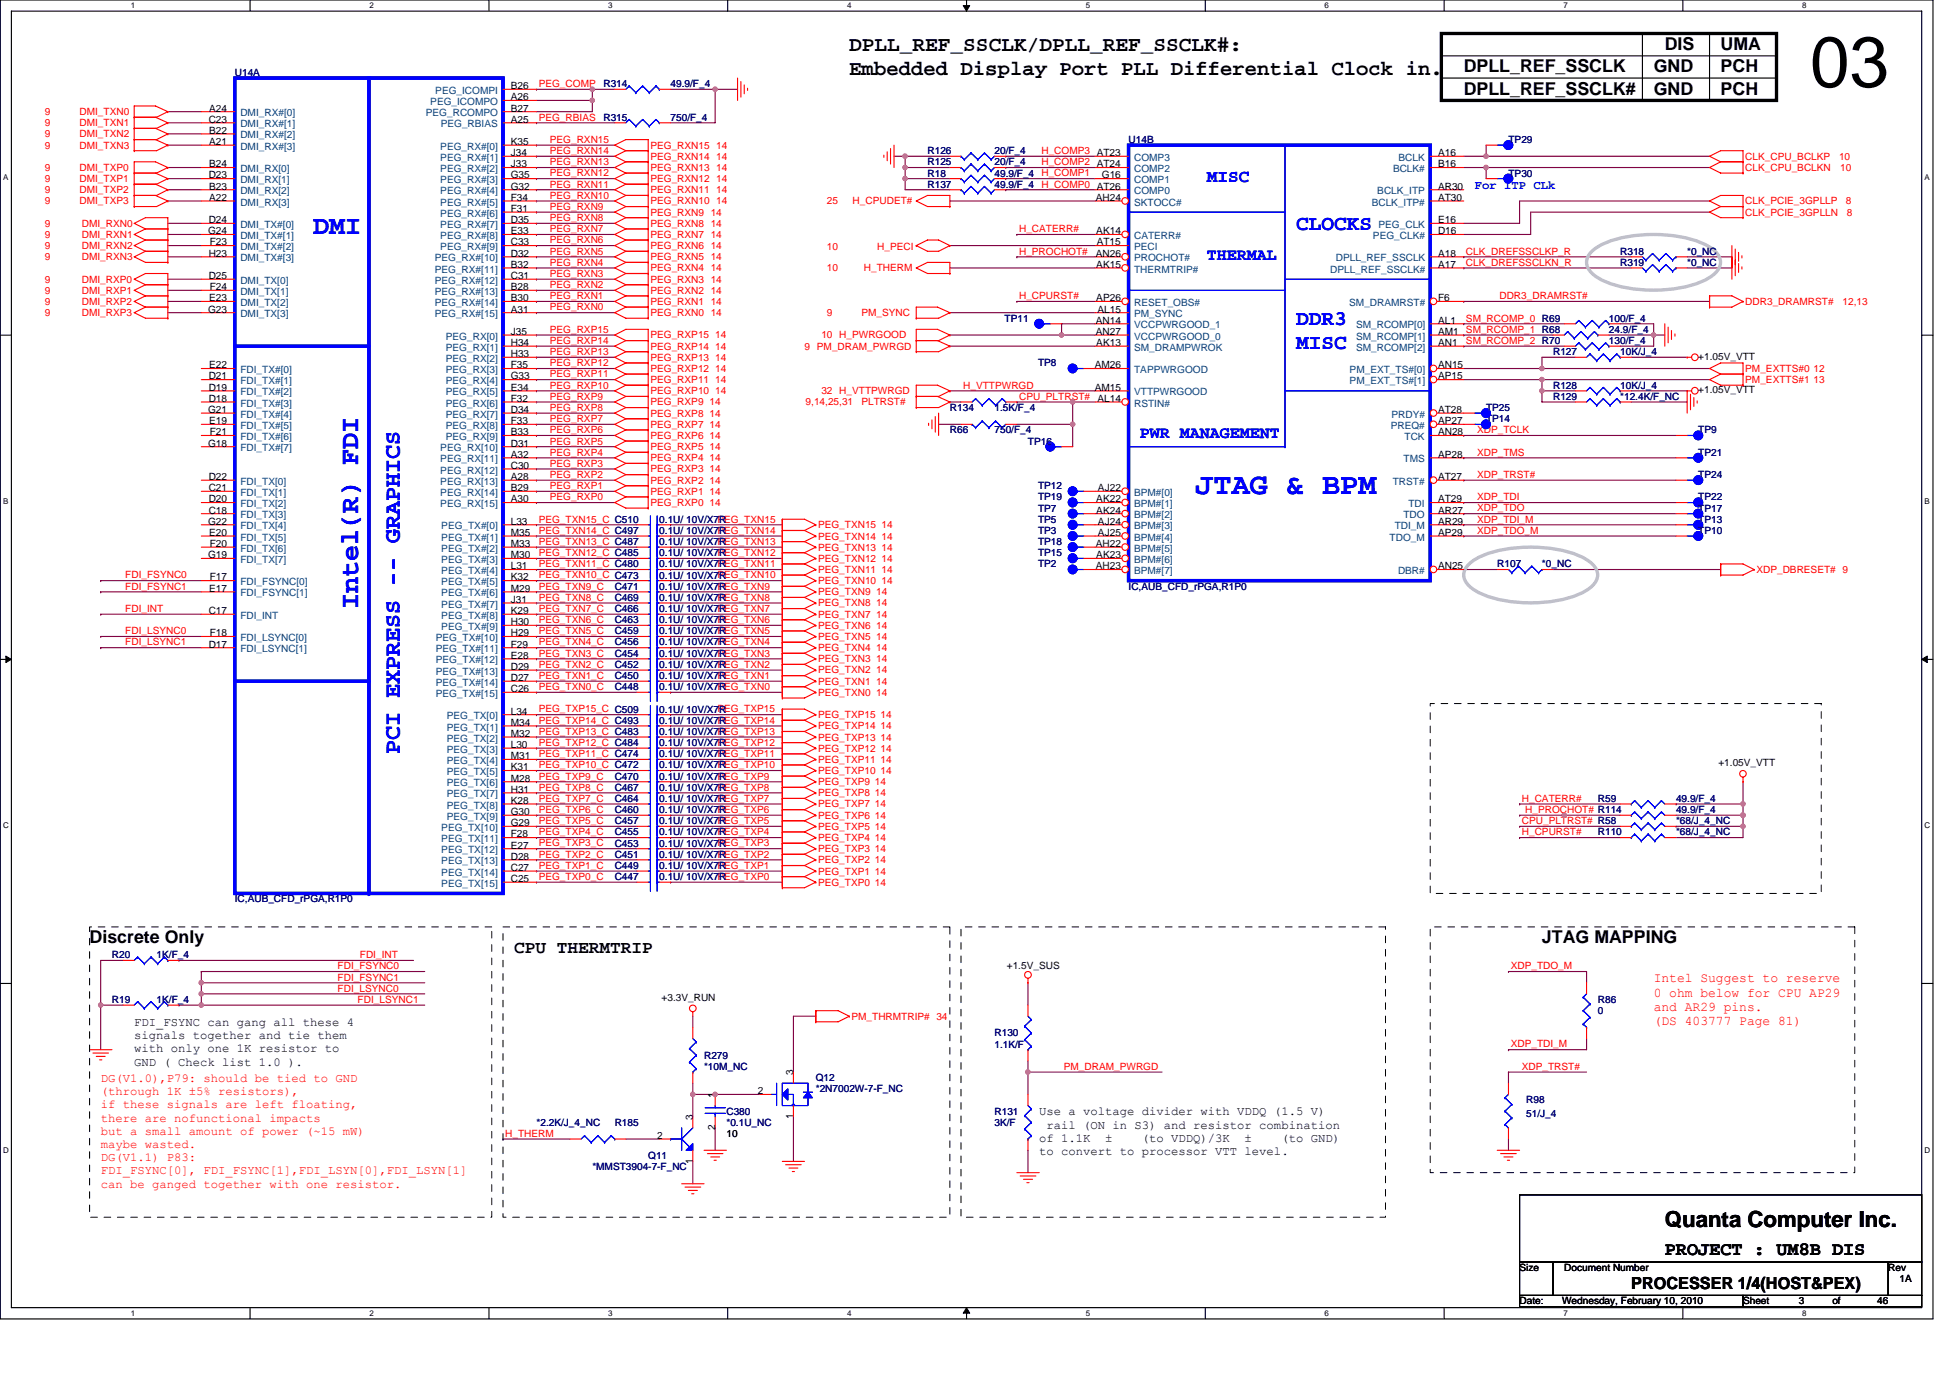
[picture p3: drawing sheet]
<svg xmlns="http://www.w3.org/2000/svg" width="297mm" height="210mm" viewBox="0 0 297 210" stroke-linecap="round" stroke-linejoin="round" font-family="sans-serif">
<defs><g id="words">
<text font-size="10.9" x="275.7" y="13.2">03</text>
<text font-size="4.6" fill="#00f" x="182.1" y="75.3">JTAG &amp; BPM</text>
<g font-size="4.1" fill="#00f">
<text x="47.7" y="35.7">DMI</text>
<text x="54.5" y="92.7" transform="rotate(-90 54.5 92.7)">Intel(R) FDI</text>
</g>
<text font-size="3.6" fill="#00f" x="60.9" y="114.9" transform="rotate(-90 60.9 114.9)">PCI EXPRESS -- GRAPHICS</text>
<text font-size="3.4" x="253.6" y="186.9">Quanta Computer Inc.</text>
<g font-size="3.2">
<text x="129.4" y="7.8">DPLL_REF_SSCLK/DPLL_REF_SSCLK#:</text>
<text x="129.4" y="11.5">Embedded Display Port PLL Differential Clock in.</text>
</g>
<g font-size="3.2" fill="#00f">
<text x="197.4" y="35">CLOCKS</text>
<text x="197.4" y="49.5">DDR3</text>
<text x="197.4" y="53.1">MISC</text>
</g>
<text font-size="2.9" x="253.6" y="191.3">PROJECT : UM8B DIS</text>
<g font-size="2.7">
<text x="223" y="11">DPLL_REF_SSCLK</text>
<text x="251.9" y="11">GND</text>
<text x="253.6" y="7.6">DIS</text>
<text x="262.1" y="7.6">UMA</text>
<text x="262.1" y="11">PCH</text>
<text x="223" y="14.4">DPLL_REF_SSCLK#</text>
<text x="251.9" y="14.4">GND</text>
<text x="262.1" y="14.4">PCH</text>
<text x="13.6" y="143.8">Discrete Only</text>
<text x="234.9" y="143.8">JTAG MAPPING</text>
<text x="78.3" y="145.2">CPU THERMTRIP</text>
</g>
<text font-size="2.7" fill="#00f" x="183.8" y="27.8">MISC</text>
<g font-size="2.5" fill="#00f">
<text x="183.8" y="39.6">THERMAL</text>
<text x="173.6" y="66.8">PWR MANAGEMENT</text>
</g>
<text font-size="2.5" x="248.5" y="196.4">PROCESSER 1/4(HOST&amp;PEX)</text>
<g font-size="2" fill="#f00">
<text x="251.9" y="149.7">Intel Suggest to reserve</text>
<text x="251.9" y="151.8">0 ohm below for CPU AP29</text>
<text x="251.9" y="154">and AR29 pins.</text>
<text x="251.9" y="156.2">(DS 403777 Page 81)</text>
</g>
<text font-size="1.9" fill="#00f" x="224.7" y="28.8">For ITP CLk</text>
<g font-size="1.9">
<text x="20.4" y="156.4">FDI_FSYNC can gang all these 4</text>
<text x="20.4" y="158.4">signals together and tie them</text>
<text x="20.4" y="160.4">with only one 1K resistor to</text>
<text x="20.4" y="162.4">GND ( Check list 1.0 ).</text>
<text x="158.3" y="170">Use a voltage divider with VDDQ (1.5 V)</text>
<text x="158.3" y="174">of 1.1K</text>
<text x="159.4" y="172">rail (ON in S3) and resistor combination</text>
<text x="168.4" y="174">±</text>
<text x="173.9" y="174">(to VDDQ)/3K</text>
<text x="189.6" y="174">±</text>
<text x="195.2" y="174">(to GND)</text>
<text x="158.3" y="176">to convert to processor VTT level.</text>
</g>
<g font-size="1.9" fill="#f00">
<text x="15.3" y="164.9">DG(V1.0),P79: should be tied to GND</text>
<text x="15.3" y="166.9">(through 1K ±5% resistors),</text>
<text x="15.3" y="168.9">if these signals are left floating,</text>
<text x="15.3" y="170.9">there are nofunctional impacts</text>
<text x="15.3" y="172.9">but a small amount of power (~15 mW)</text>
<text x="15.3" y="174.9">maybe wasted.</text>
<text x="15.3" y="176.9">DG(V1.1) P83:</text>
<text x="15.3" y="178.9">FDI_FSYNC[0], FDI_FSYNC[1],FDI_LSYN[0],FDI_LSYN[1]</text>
<text x="15.3" y="181">can be ganged together with one resistor.</text>
</g>
<g font-size="1.5" fill="#000080">
<text x="35.8" y="11.6">U14A</text>
<text x="91.9" y="13.3">R314</text>
<text x="102.1" y="13.3">49.9/F_4</text>
<text x="91.9" y="18.4">R315</text>
<text x="102.1" y="18.4">750/F_4</text>
<text x="141.3" y="23.5">R126</text>
<text x="151.5" y="23.5">20/F_4</text>
<text x="171.9" y="21.8">U14B</text>
<text x="229.8" y="21.8">TP29</text>
<text x="141.3" y="28.6">R137</text>
<text x="141.3" y="25.2">R125</text>
<text x="141.3" y="26.9">R18</text>
<text x="151.5" y="28.6">49.9/F_4</text>
<text x="151.5" y="25.2">20/F_4</text>
<text x="151.5" y="26.9">49.9/F_4</text>
<text x="229.8" y="26.9">TP30</text>
<text x="246.8" y="38.8">R318</text>
<text x="246.8" y="40.5">R319</text>
<text x="257" y="38.8">*0_NC</text>
<text x="257" y="40.5">*0_NC</text>
<text x="153" y="49">TP11</text>
<text x="245.1" y="50.7">24.9/F_4</text>
<text x="245.1" y="52.4">130/F_4</text>
<text x="245.1" y="49">100/F_4</text>
<text x="158.1" y="55.8">TP8</text>
<text x="236.6" y="59.2">R128</text>
<text x="236.6" y="54.1">R127</text>
<text x="246.8" y="59.2">10K/J_4</text>
<text x="246.8" y="54.1">10K/J_4</text>
<text x="144.7" y="62.6">R134</text>
<text x="151.5" y="62.6">1.5K/F_4</text>
<text x="226.4" y="64.3">TP14</text>
<text x="226.4" y="62.6">TP25</text>
<text x="236.6" y="60.9">R129</text>
<text x="246.8" y="60.9">*12.4K/F_NC</text>
<text x="144.7" y="66">R66</text>
<text x="151.5" y="66">750/F_4</text>
<text x="156.6" y="67.7">TP16</text>
<text x="258.7" y="69.4">TP21</text>
<text x="258.7" y="66">TP9</text>
<text x="158.1" y="74.5">TP12</text>
<text x="158.1" y="78">TP7</text>
<text x="158.1" y="76.2">TP19</text>
<text x="258.7" y="76.2">TP22</text>
<text x="258.7" y="72.8">TP24</text>
<text x="258.7" y="78">TP17</text>
<text x="100.4" y="79.7">0.1U/ 10V/X7R</text>
<text x="100.4" y="81.3">0.1U/ 10V/X7R</text>
<text x="100.4" y="83.1">0.1U/ 10V/X7R</text>
<text x="158.1" y="79.7">TP5</text>
<text x="158.1" y="83.1">TP18</text>
<text x="158.1" y="81.3">TP3</text>
<text x="258.7" y="79.7">TP13</text>
<text x="258.7" y="81.3">TP10</text>
<text x="93.6" y="89.9">C471</text>
<text x="100.4" y="88.2">0.1U/ 10V/X7R</text>
<text x="100.4" y="89.9">0.1U/ 10V/X7R</text>
<text x="100.4" y="84.8">0.1U/ 10V/X7R</text>
<text x="100.4" y="86.5">0.1U/ 10V/X7R</text>
<text x="158.1" y="86.5">TP2</text>
<text x="158.1" y="84.8">TP15</text>
<text x="171.9" y="89.9">IC,AUB_CFD_rPGA,R1P0</text>
<text x="228.1" y="86.5">R107</text>
<text x="234.9" y="86.5">*0_NC</text>
<text x="93.6" y="95">C463</text>
<text x="93.6" y="91.6">C469</text>
<text x="93.6" y="93.3">C466</text>
<text x="100.4" y="95">0.1U/ 10V/X7R</text>
<text x="100.4" y="91.6">0.1U/ 10V/X7R</text>
<text x="100.4" y="93.3">0.1U/ 10V/X7R</text>
<text x="93.6" y="101.8">C452</text>
<text x="93.6" y="96.7">C459</text>
<text x="93.6" y="98.4">C456</text>
<text x="93.6" y="100.1">C454</text>
<text x="100.4" y="101.8">0.1U/ 10V/X7R</text>
<text x="100.4" y="96.7">0.1U/ 10V/X7R</text>
<text x="100.4" y="98.4">0.1U/ 10V/X7R</text>
<text x="100.4" y="100.1">0.1U/ 10V/X7R</text>
<text x="93.6" y="103.5">C450</text>
<text x="93.6" y="105.2">C448</text>
<text x="100.4" y="103.5">0.1U/ 10V/X7R</text>
<text x="100.4" y="105.2">0.1U/ 10V/X7R</text>
<text x="100.4" y="113.7">0.1U/ 10V/X7R</text>
<text x="100.4" y="108.6">0.1U/ 10V/X7R</text>
<text x="100.4" y="110.3">0.1U/ 10V/X7R</text>
<text x="100.4" y="112">0.1U/ 10V/X7R</text>
<text x="93.6" y="118.8">C470</text>
<text x="100.4" y="115.4">0.1U/ 10V/X7R</text>
<text x="100.4" y="117.1">0.1U/ 10V/X7R</text>
<text x="100.4" y="118.8">0.1U/ 10V/X7R</text>
<text x="93.6" y="120.5">C467</text>
<text x="93.6" y="122.2">C464</text>
<text x="93.6" y="123.9">C460</text>
<text x="93.6" y="125.6">C457</text>
<text x="100.4" y="120.5">0.1U/ 10V/X7R</text>
<text x="100.4" y="122.2">0.1U/ 10V/X7R</text>
<text x="100.4" y="123.9">0.1U/ 10V/X7R</text>
<text x="100.4" y="125.6">0.1U/ 10V/X7R</text>
<text x="243.4" y="122.2">R59</text>
<text x="255.3" y="123.9">49.9/F_4</text>
<text x="255.3" y="122.2">49.9/F_4</text>
<text x="255.3" y="125.6">*68/J_4_NC</text>
<text x="93.6" y="127.3">C455</text>
<text x="93.6" y="129">C453</text>
<text x="93.6" y="130.7">C451</text>
<text x="100.4" y="127.3">0.1U/ 10V/X7R</text>
<text x="100.4" y="129">0.1U/ 10V/X7R</text>
<text x="100.4" y="130.7">0.1U/ 10V/X7R</text>
<text x="243.4" y="127.3">R110</text>
<text x="255.3" y="127.3">*68/J_4_NC</text>
<text x="35.8" y="137.5">IC,AUB_CFD_rPGA,R1P0</text>
<text x="93.6" y="132.4">C449</text>
<text x="93.6" y="134.1">C447</text>
<text x="100.4" y="132.4">0.1U/ 10V/X7R</text>
<text x="100.4" y="134.1">0.1U/ 10V/X7R</text>
<text x="17.1" y="146">R20</text>
<text x="23.9" y="146">1K/F_4</text>
<text x="17.1" y="152.8">R19</text>
<text x="23.9" y="152.8">1K/F_4</text>
<text x="243.4" y="152.8">R86</text>
<text x="243.4" y="154.5">0</text>
<text x="107.2" y="161.3">R279</text>
<text x="151.5" y="157.9">R130</text>
<text x="151.5" y="159.6">1.1K/F</text>
<text x="107.2" y="163">*10M_NC</text>
<text x="124.3" y="164.7">Q12</text>
<text x="124.3" y="166.4">*2N7002W-7-F_NC</text>
<text x="81.7" y="171.6">*2.2K/J_4_NC</text>
<text x="93.6" y="171.6">R185</text>
<text x="110.7" y="169.8">C380</text>
<text x="110.7" y="171.6">*0.1U_NC</text>
<text x="151.5" y="169.8">R131</text>
<text x="151.5" y="171.6">3K/F</text>
<text x="232.5" y="168.1">R98</text>
<text x="232.5" y="170.2">51/J_4</text>
<text x="90.2" y="178.4">*MMST3904-7-F_NC</text>
<text x="98.7" y="176.7">Q11</text>
</g>
<g font-size="1.5" fill="#f00">
<text x="6.8" y="17.5">9</text>
<text x="12.1" y="17.5">DMI_TXN0</text>
<text x="82.1" y="13.3">PEG_COMP</text>
<text x="6.8" y="19.2">9</text>
<text x="6.8" y="20.9">9</text>
<text x="6.8" y="22.6">9</text>
<text x="12.1" y="19.2">DMI_TXN1</text>
<text x="12.1" y="20.9">DMI_TXN2</text>
<text x="12.1" y="22.6">DMI_TXN3</text>
<text x="82.1" y="18.4">PEG_RBIAS</text>
<text x="83.8" y="21.8">PEG_RXN15</text>
<text x="83.8" y="23.5">PEG_RXN14</text>
<text x="99.1" y="22.6">PEG_RXN15 14</text>
<text x="158.6" y="23.5">H_COMP3 AT23</text>
<text x="6.8" y="27.7">9</text>
<text x="6.8" y="29.4">9</text>
<text x="6.8" y="26">9</text>
<text x="12.1" y="27.7">DMI_TXP1</text>
<text x="12.1" y="29.4">DMI_TXP2</text>
<text x="12.1" y="26">DMI_TXP0</text>
<text x="83.8" y="25.2">PEG_RXN13</text>
<text x="83.8" y="26.9">PEG_RXN12</text>
<text x="83.8" y="28.6">PEG_RXN11</text>
<text x="99.1" y="24.3">PEG_RXN14 14</text>
<text x="99.1" y="26">PEG_RXN13 14</text>
<text x="99.1" y="27.7">PEG_RXN12 14</text>
<text x="99.1" y="29.4">PEG_RXN11 14</text>
<text x="158.6" y="26.9">H_COMP1</text>
<text x="158.6" y="25.2">H_COMP2 AT24</text>
<text x="158.6" y="28.6">H_COMP0 AT26</text>
<text x="265.8" y="24.3">CLK_CPU_BCLKP</text>
<text x="265.8" y="26">CLK_CPU_BCLKN</text>
<text x="280.1" y="24.3">10</text>
<text x="280.3" y="26">10</text>
<text x="6.8" y="31.2">9</text>
<text x="6.8" y="34.5">9</text>
<text x="12.1" y="31.2">DMI_TXP3</text>
<text x="12.5" y="34.5">DMI_RXN0</text>
<text x="83.8" y="30.3">PEG_RXN10</text>
<text x="83.8" y="32">PEG_RXN9</text>
<text x="83.8" y="33.7">PEG_RXN8</text>
<text x="83.8" y="35.4">PEG_RXN7</text>
<text x="99.1" y="31.2">PEG_RXN10 14</text>
<text x="99.1" y="32.9">PEG_RXN9 14</text>
<text x="99.1" y="34.5">PEG_RXN8 14</text>
<text x="126" y="31.2">25</text>
<text x="129.9" y="31.2">H_CPUDET#</text>
<text x="155.2" y="35.4">H_CATERR#</text>
<text x="265.8" y="32.9">CLK_PCIE_3GPLLN</text>
<text x="265.8" y="31.2">CLK_PCIE_3GPLLP</text>
<text x="281.2" y="31.2">8</text>
<text x="281.3" y="32.9">8</text>
<text x="6.8" y="36.3">9</text>
<text x="6.8" y="38">9</text>
<text x="6.8" y="39.7">9</text>
<text x="12.5" y="36.3">DMI_RXN1</text>
<text x="12.5" y="38">DMI_RXN2</text>
<text x="12.5" y="39.7">DMI_RXN3</text>
<text x="83.8" y="37.1">PEG_RXN6</text>
<text x="83.8" y="38.8">PEG_RXN5</text>
<text x="83.8" y="40.5">PEG_RXN4</text>
<text x="99.1" y="36.3">PEG_RXN7 14</text>
<text x="99.1" y="38">PEG_RXN6 14</text>
<text x="99.1" y="39.7">PEG_RXN5 14</text>
<text x="99.1" y="41.4">PEG_RXN4 14</text>
<text x="126" y="38.1">10</text>
<text x="126" y="41.4">10</text>
<text x="131.6" y="41.4">H_THERM</text>
<text x="133.6" y="38.1">H_PECI</text>
<text x="155.2" y="38.8">H_PROCHOT#</text>
<text x="223.3" y="40.5">CLK_DREFSSCLKN_R</text>
<text x="223.3" y="38.8">CLK_DREFSSCLKP_R</text>
<text x="6.8" y="43.1">9</text>
<text x="6.8" y="44.8">9</text>
<text x="6.8" y="46.5">9</text>
<text x="12.5" y="43.1">DMI_RXP0</text>
<text x="12.5" y="44.8">DMI_RXP1</text>
<text x="12.5" y="46.5">DMI_RXP2</text>
<text x="83.8" y="42.2">PEG_RXN3</text>
<text x="83.8" y="43.9">PEG_RXN2</text>
<text x="83.8" y="45.6">PEG_RXN1</text>
<text x="83.8" y="47.3">PEG_RXN0</text>
<text x="99.1" y="43.1">PEG_RXN3 14</text>
<text x="99.1" y="44.8">PEG_RXN2 14</text>
<text x="99.1" y="46.5">PEG_RXN1 14</text>
<text x="155.2" y="45.6">H_CPURST#</text>
<text x="228.4" y="45.6">DDR3_DRAMRST#</text>
<text x="265.8" y="46.5">DDR3_DRAMRST#</text>
<text x="280.7" y="46.5">12,13</text>
<text x="6.8" y="48.2">9</text>
<text x="12.5" y="48.2">DMI_RXP3</text>
<text x="83.8" y="50.7">PEG_RXP15</text>
<text x="83.8" y="52.4">PEG_RXP14</text>
<text x="99.1" y="48.2">PEG_RXN0 14</text>
<text x="99.1" y="51.6">PEG_RXP15 14</text>
<text x="99.1" y="53.3">PEG_RXP14 14</text>
<text x="122.6" y="53.3">9 PM_DRAM_PWRGD</text>
<text x="125.1" y="51.6">10 H_PWRGOOD</text>
<text x="126" y="48.2">9</text>
<text x="131.2" y="48.2">PM_SYNC</text>
<text x="223.3" y="52.4">SM_RCOMP_2 R70</text>
<text x="223.3" y="49">SM_RCOMP_0 R69</text>
<text x="223.3" y="50.7">SM_RCOMP_1 R68</text>
<text x="83.8" y="54.1">PEG_RXP13</text>
<text x="83.8" y="55.8">PEG_RXP12</text>
<text x="83.8" y="57.5">PEG_RXP11</text>
<text x="83.8" y="59.2">PEG_RXP10</text>
<text x="99.1" y="55">PEG_RXP13 14</text>
<text x="99.1" y="56.7">PEG_RXP12 14</text>
<text x="99.1" y="58.4">PEG_RXP11 14</text>
<text x="146.7" y="59.2">H_VTTPWRGD</text>
<text x="265.8" y="56.7">PM_EXTTS#0 12</text>
<text x="265.8" y="58.4">PM_EXTTS#1 13</text>
<text x="83.8" y="60.9">PEG_RXP9</text>
<text x="83.8" y="62.6">PEG_RXP8</text>
<text x="83.8" y="64.3">PEG_RXP7</text>
<text x="99.1" y="60.1">PEG_RXP10 14</text>
<text x="99.1" y="61.8">PEG_RXP9 14</text>
<text x="99.1" y="63.5">PEG_RXP8 14</text>
<text x="99.1" y="65.2">PEG_RXP7 14</text>
<text x="122.7" y="61.8">9,14,25,31</text>
<text x="125.1" y="60.1">32 H_VTTPWRGD</text>
<text x="131.2" y="61.8">PLTRST#</text>
<text x="155.2" y="60.9">CPU_PLTRST#</text>
<text x="83.8" y="66">PEG_RXP6</text>
<text x="83.8" y="67.7">PEG_RXP5</text>
<text x="83.8" y="69.4">PEG_RXP4</text>
<text x="83.8" y="71.1">PEG_RXP3</text>
<text x="99.1" y="66.9">PEG_RXP6 14</text>
<text x="99.1" y="68.6">PEG_RXP5 14</text>
<text x="99.1" y="70.3">PEG_RXP4 14</text>
<text x="99.1" y="72">PEG_RXP3 14</text>
<text x="225" y="66">XDP_TCLK</text>
<text x="225" y="69.4">XDP_TMS</text>
<text x="83.8" y="72.8">PEG_RXP2</text>
<text x="83.8" y="74.5">PEG_RXP1</text>
<text x="83.8" y="76.2">PEG_RXP0</text>
<text x="99.1" y="73.7">PEG_RXP2 14</text>
<text x="99.1" y="75.4">PEG_RXP1 14</text>
<text x="99.1" y="77.1">PEG_RXP0 14</text>
<text x="225" y="72.8">XDP_TRST#</text>
<text x="225" y="77.9">XDP_TDO</text>
<text x="225" y="76.2">XDP_TDI</text>
<text x="82.1" y="79.6">PEG_TXN15_C C510</text>
<text x="82.1" y="81.3">PEG_TXN14_C C497</text>
<text x="82.1" y="83">PEG_TXN13_C C487</text>
<text x="109.3" y="79.6">PEG_TXN15</text>
<text x="109.3" y="81.3">PEG_TXN14</text>
<text x="109.3" y="83">PEG_TXN13</text>
<text x="124.6" y="80.5">PEG_TXN15 14</text>
<text x="124.6" y="82.2">PEG_TXN14 14</text>
<text x="124.6" y="83.9">PEG_TXN13 14</text>
<text x="225" y="79.6">XDP_TDI_M</text>
<text x="225" y="81.3">XDP_TDO_M</text>
<text x="19.1" y="89.9">FDI_FSYNC1</text>
<text x="19.1" y="88.1">FDI_FSYNC0</text>
<text x="82.1" y="84.8">PEG_TXN12_C C485</text>
<text x="82.1" y="86.4">PEG_TXN11_C C480</text>
<text x="82.1" y="88.1">PEG_TXN10_C C473</text>
<text x="82.1" y="89.9">PEG_TXN9_C</text>
<text x="109.3" y="84.8">PEG_TXN12</text>
<text x="109.3" y="86.4">PEG_TXN11</text>
<text x="109.3" y="88.1">PEG_TXN10</text>
<text x="109.3" y="89.9">PEG_TXN9</text>
<text x="124.6" y="85.6">PEG_TXN12 14</text>
<text x="124.6" y="87.3">PEG_TXN11 14</text>
<text x="124.6" y="89">PEG_TXN10 14</text>
<text x="267.5" y="87.3">XDP_DBRESET# 9</text>
<text x="19.1" y="93.3">FDI_INT</text>
<text x="82.1" y="91.5">PEG_TXN8_C</text>
<text x="82.1" y="93.3">PEG_TXN7_C</text>
<text x="82.1" y="95">PEG_TXN6_C</text>
<text x="109.3" y="91.5">PEG_TXN8</text>
<text x="109.3" y="93.3">PEG_TXN7</text>
<text x="109.3" y="95">PEG_TXN6</text>
<text x="124.6" y="90.7">PEG_TXN9 14</text>
<text x="124.6" y="92.4">PEG_TXN8 14</text>
<text x="124.6" y="94.1">PEG_TXN7 14</text>
<text x="124.6" y="95.8">PEG_TXN6 14</text>
<text x="19.1" y="98.4">FDI_LSYNC1</text>
<text x="19.1" y="96.6">FDI_LSYNC0</text>
<text x="82.1" y="96.6">PEG_TXN5_C</text>
<text x="82.1" y="98.4">PEG_TXN4_C</text>
<text x="82.1" y="100.1">PEG_TXN3_C</text>
<text x="82.1" y="101.8">PEG_TXN2_C</text>
<text x="109.3" y="96.6">PEG_TXN5</text>
<text x="109.3" y="98.4">PEG_TXN4</text>
<text x="109.3" y="100.1">PEG_TXN3</text>
<text x="109.3" y="101.8">PEG_TXN2</text>
<text x="124.6" y="97.5">PEG_TXN5 14</text>
<text x="124.6" y="99.2">PEG_TXN4 14</text>
<text x="124.6" y="100.9">PEG_TXN3 14</text>
<text x="82.1" y="103.5">PEG_TXN1_C</text>
<text x="82.1" y="105.2">PEG_TXN0_C</text>
<text x="109.3" y="103.5">PEG_TXN1</text>
<text x="109.3" y="105.2">PEG_TXN0</text>
<text x="124.6" y="102.6">PEG_TXN2 14</text>
<text x="124.6" y="104.3">PEG_TXN1 14</text>
<text x="124.6" y="106">PEG_TXN0 14</text>
<text x="82.1" y="108.6">PEG_TXP15_C C509</text>
<text x="82.1" y="110.3">PEG_TXP14_C C493</text>
<text x="82.1" y="112">PEG_TXP13_C C483</text>
<text x="82.1" y="113.7">PEG_TXP12_C C484</text>
<text x="109.3" y="108.6">PEG_TXP15</text>
<text x="109.3" y="110.3">PEG_TXP14</text>
<text x="109.3" y="112">PEG_TXP13</text>
<text x="109.3" y="113.7">PEG_TXP12</text>
<text x="124.6" y="109.4">PEG_TXP15 14</text>
<text x="124.6" y="111.1">PEG_TXP14 14</text>
<text x="124.6" y="112.8">PEG_TXP13 14</text>
<text x="82.1" y="115.4">PEG_TXP11_C C474</text>
<text x="82.1" y="117.1">PEG_TXP10_C C472</text>
<text x="82.1" y="118.8">PEG_TXP9_C</text>
<text x="109.3" y="115.4">PEG_TXP11</text>
<text x="109.3" y="117.1">PEG_TXP10</text>
<text x="109.3" y="118.8">PEG_TXP9</text>
<text x="124.6" y="114.5">PEG_TXP12 14</text>
<text x="124.6" y="116.2">PEG_TXP11 14</text>
<text x="124.6" y="117.9">PEG_TXP10 14</text>
<text x="124.6" y="119.6">PEG_TXP9 14</text>
<text x="82.1" y="120.5">PEG_TXP8_C</text>
<text x="82.1" y="122.2">PEG_TXP7_C</text>
<text x="82.1" y="123.9">PEG_TXP6_C</text>
<text x="82.1" y="125.6">PEG_TXP5_C</text>
<text x="109.3" y="120.5">PEG_TXP8</text>
<text x="109.3" y="122.2">PEG_TXP7</text>
<text x="109.3" y="123.9">PEG_TXP6</text>
<text x="109.3" y="125.6">PEG_TXP5</text>
<text x="124.6" y="121.3">PEG_TXP8 14</text>
<text x="124.6" y="123">PEG_TXP7 14</text>
<text x="124.6" y="124.8">PEG_TXP6 14</text>
<text x="231.8" y="125.6">CPU_PLTRST# R58</text>
<text x="231.8" y="122.2">H_CATERR#</text>
<text x="232.3" y="123.9">H_PROCHOT# R114</text>
<text x="82.1" y="127.3">PEG_TXP4_C</text>
<text x="82.1" y="129">PEG_TXP3_C</text>
<text x="82.1" y="130.7">PEG_TXP2_C</text>
<text x="109.3" y="127.3">PEG_TXP4</text>
<text x="109.3" y="129">PEG_TXP3</text>
<text x="109.3" y="130.7">PEG_TXP2</text>
<text x="124.6" y="126.4">PEG_TXP5 14</text>
<text x="124.6" y="128.1">PEG_TXP4 14</text>
<text x="124.6" y="129.9">PEG_TXP3 14</text>
<text x="124.6" y="131.6">PEG_TXP2 14</text>
<text x="231.8" y="127.3">H_CPURST#</text>
<text x="82.1" y="132.4">PEG_TXP1_C</text>
<text x="82.1" y="134.1">PEG_TXP0_C</text>
<text x="109.3" y="132.4">PEG_TXP1</text>
<text x="109.3" y="134.1">PEG_TXP0</text>
<text x="124.6" y="133.3">PEG_TXP1 14</text>
<text x="124.6" y="135">PEG_TXP0 14</text>
<text x="51.4" y="147.7">FDI_FSYNC0</text>
<text x="51.4" y="149.4">FDI_FSYNC1</text>
<text x="54.8" y="146">FDI_INT</text>
<text x="230.1" y="147.7">XDP_TDO_M</text>
<text x="51.4" y="151.1">FDI_LSYNC0</text>
<text x="54.5" y="152.8">FDI_LSYNC1</text>
<text x="129.7" y="155.4">PM_THRMTRIP# 34</text>
<text x="230.1" y="159.6">XDP_TDI_M</text>
<text x="162" y="163">PM_DRAM_PWRGD</text>
<text x="231.8" y="163">XDP_TRST#</text>
<text x="77" y="173.2">H_THERM</text>
</g>
<g font-size="1.5">
<text x="31.9" y="17">A24</text>
<text x="77.8" y="17">B27</text>
<text x="77.8" y="15.3">A26</text>
<text x="77.8" y="13.6">B26</text>
<text x="31.8" y="18.7">C23</text>
<text x="31.9" y="20.4">B22</text>
<text x="31.9" y="22.1">A21</text>
<text x="77.8" y="18.7">A25</text>
<text x="77.8" y="22.1">K35</text>
<text x="77.8" y="23.8">J34</text>
<text x="219.1" y="23.8">A16</text>
<text x="31.8" y="27.2">D23</text>
<text x="31.9" y="25.5">B24</text>
<text x="31.9" y="28.9">B23</text>
<text x="77.8" y="25.5">J33</text>
<text x="77.8" y="27.2">G35</text>
<text x="77.8" y="28.9">G32</text>
<text x="167.8" y="27.2">G16</text>
<text x="219.1" y="25.5">B16</text>
<text x="219.1" y="28.9">AR30</text>
<text x="31.7" y="35.7">G24</text>
<text x="31.8" y="34">D24</text>
<text x="31.9" y="30.6">A22</text>
<text x="77.8" y="30.6">F34</text>
<text x="77.8" y="32.3">F31</text>
<text x="77.8" y="34">D35</text>
<text x="77.8" y="35.7">E33</text>
<text x="166.9" y="30.6">AH24</text>
<text x="167" y="35.7">AK14</text>
<text x="219.1" y="30.6">AT30</text>
<text x="219.1" y="34">E16</text>
<text x="219.1" y="35.7">D16</text>
<text x="31.8" y="39.1">H23</text>
<text x="32" y="37.4">F23</text>
<text x="77.8" y="37.4">C33</text>
<text x="77.8" y="39.1">D32</text>
<text x="77.8" y="40.8">B32</text>
<text x="166.9" y="39.1">AN26</text>
<text x="167" y="40.8">AK15</text>
<text x="167.1" y="37.4">AT15</text>
<text x="219.1" y="39.1">A18</text>
<text x="219.1" y="40.8">A17</text>
<text x="31.7" y="47.6">G23</text>
<text x="31.8" y="42.5">D25</text>
<text x="31.9" y="45.9">E23</text>
<text x="32" y="44.2">F24</text>
<text x="77.8" y="42.5">C31</text>
<text x="77.8" y="44.2">B28</text>
<text x="77.8" y="45.9">B30</text>
<text x="77.8" y="47.6">A31</text>
<text x="167" y="45.9">AP26</text>
<text x="167.2" y="47.6">AL15</text>
<text x="219.1" y="45.9">F6</text>
<text x="77.8" y="51">J35</text>
<text x="77.8" y="52.7">H34</text>
<text x="166.9" y="49.3">AN14</text>
<text x="166.9" y="51">AN27</text>
<text x="167" y="52.7">AK13</text>
<text x="219.1" y="51">AM1</text>
<text x="219.1" y="52.7">AN1</text>
<text x="219.1" y="49.3">AL1</text>
<text x="31.8" y="57.8">D21</text>
<text x="31.8" y="59.5">D19</text>
<text x="31.9" y="56.1">E22</text>
<text x="77.8" y="54.4">H33</text>
<text x="77.8" y="56.1">F35</text>
<text x="77.8" y="57.8">G33</text>
<text x="77.8" y="59.5">E34</text>
<text x="166.8" y="59.5">AM15</text>
<text x="166.8" y="56.1">AM26</text>
<text x="219.1" y="56.1">AN15</text>
<text x="219.1" y="57.8">AP15</text>
<text x="258.7" y="59.9">+1.05V_VTT</text>
<text x="258.7" y="54.8">+1.05V_VTT</text>
<text x="31.7" y="62.9">G21</text>
<text x="31.8" y="61.2">D18</text>
<text x="31.9" y="64.6">E19</text>
<text x="77.8" y="61.2">F32</text>
<text x="77.8" y="62.9">D34</text>
<text x="77.8" y="64.6">F33</text>
<text x="167.2" y="61.2">AL14</text>
<text x="219.1" y="62.9">AT28</text>
<text x="219.1" y="64.6">AP27</text>
<text x="31.7" y="68.1">G18</text>
<text x="32" y="66.3">F21</text>
<text x="77.8" y="66.3">B33</text>
<text x="77.8" y="68.1">D31</text>
<text x="77.8" y="69.7">A32</text>
<text x="77.8" y="71.4">C30</text>
<text x="219.1" y="66.3">AN28</text>
<text x="219.1" y="69.7">AP28</text>
<text x="31.8" y="73.2">D22</text>
<text x="31.8" y="74.8">C21</text>
<text x="31.8" y="76.6">D20</text>
<text x="77.8" y="73.2">A28</text>
<text x="77.8" y="74.8">B29</text>
<text x="77.8" y="76.6">A30</text>
<text x="167" y="76.6">AK22</text>
<text x="167.3" y="74.8">AJ22</text>
<text x="219.1" y="73.2">AT27</text>
<text x="219.1" y="76.6">AT29</text>
<text x="31.7" y="79.9">G22</text>
<text x="31.8" y="78.3">C18</text>
<text x="31.9" y="81.7">E20</text>
<text x="32" y="83.4">F20</text>
<text x="77.8" y="79.9">L33</text>
<text x="77.8" y="81.7">M35</text>
<text x="77.8" y="83.4">M33</text>
<text x="166.9" y="83.4">AH22</text>
<text x="167" y="78.3">AK24</text>
<text x="167.3" y="79.9">AJ24</text>
<text x="167.3" y="81.7">AJ25</text>
<text x="219.1" y="81.7">AP29</text>
<text x="219.1" y="79.9">AR29</text>
<text x="219.1" y="78.3">AR27</text>
<text x="31.7" y="85.1">G19</text>
<text x="32" y="88.5">F17</text>
<text x="77.8" y="85.1">M30</text>
<text x="77.8" y="86.8">L31</text>
<text x="77.8" y="88.5">K32</text>
<text x="166.9" y="86.8">AH23</text>
<text x="167" y="85.1">AK23</text>
<text x="219.1" y="86.8">AN25</text>
<text x="31.8" y="93.6">C17</text>
<text x="31.9" y="90.2">E17</text>
<text x="77.8" y="90.2">M29</text>
<text x="77.8" y="91.9">J31</text>
<text x="77.8" y="93.6">K29</text>
<text x="77.8" y="95.3">H30</text>
<text x="31.8" y="98.7">D17</text>
<text x="32" y="97">F18</text>
<text x="77.8" y="97">H29</text>
<text x="77.8" y="98.7">F29</text>
<text x="77.8" y="100.4">E28</text>
<text x="77.8" y="102.1">D29</text>
<text x="77.8" y="103.8">D27</text>
<text x="77.8" y="105.5">C26</text>
<text x="77.8" y="108.9">L34</text>
<text x="77.8" y="110.6">M34</text>
<text x="77.8" y="112.3">M32</text>
<text x="77.8" y="114">L30</text>
<text x="77.8" y="115.7">M31</text>
<text x="77.8" y="117.4">K31</text>
<text x="77.8" y="119.1">M28</text>
<text x="261.8" y="116.8">+1.05V_VTT</text>
<text x="77.8" y="120.8">H31</text>
<text x="77.8" y="122.5">K28</text>
<text x="77.8" y="124.2">G30</text>
<text x="77.8" y="125.9">G29</text>
<text x="77.8" y="127.6">F28</text>
<text x="77.8" y="129.3">E27</text>
<text x="77.8" y="131">D28</text>
<text x="77.8" y="132.7">C27</text>
<text x="77.8" y="134.4">C25</text>
<text x="153.4" y="147.7">+1.5V_SUS</text>
<text x="100.8" y="152.5">+3.3V_RUN</text>
<text x="108.9" y="167.3" transform="rotate(-90 108.9 167.3)">1</text>
<text x="115.4" y="166.8">2</text>
<text x="120.8" y="163.9" transform="rotate(-90 120.8 163.9)">3</text>
<text x="100.1" y="173.5">2</text>
<text x="105.5" y="170.7" transform="rotate(-90 105.5 170.7)">3</text>
<text x="108.9" y="172.2" transform="rotate(-90 108.9 172.2)">2</text>
<text x="110.7" y="173.2">10</text>
<text x="120.8" y="170.5" transform="rotate(-90 120.8 170.5)">1</text>
<text x="105.5" y="177.3" transform="rotate(-90 105.5 177.3)">1</text>
<text x="231.5" y="193.7">Size</text>
<text x="238.3" y="193.7">Document Number</text>
<text x="287.6" y="193.7">Rev</text>
<text x="289.3" y="195.4">1A</text>
<text x="231.5" y="198.8">Date:</text>
<text x="238" y="198.8">Wednesday, February 10, 2010</text>
<text x="265.5" y="198.8">Sheet</text>
<text x="274" y="198.8">3</text>
<text x="279.1" y="198.8">of</text>
<text x="285.9" y="198.8">46</text>
</g>
<g font-size="1.5" fill="#004080">
<text x="36.6" y="17.7">DMI_RX#[0]</text>
<text x="64.9" y="17.7">PEG_RCOMPO</text>
<text x="65.5" y="16">PEG_ICOMPO</text>
<text x="66.3" y="14.3">PEG_ICOMPI</text>
<text x="36.6" y="19.4">DMI_RX#[1]</text>
<text x="36.6" y="21.1">DMI_RX#[2]</text>
<text x="36.6" y="22.8">DMI_RX#[3]</text>
<text x="67.1" y="22.8">PEG_RX#[0]</text>
<text x="67.1" y="19.4">PEG_RBIAS</text>
<text x="36.6" y="26.2">DMI_RX[0]</text>
<text x="36.6" y="27.9">DMI_RX[1]</text>
<text x="36.6" y="29.6">DMI_RX[2]</text>
<text x="67.1" y="24.5">PEG_RX#[1]</text>
<text x="67.1" y="26.2">PEG_RX#[2]</text>
<text x="67.1" y="27.9">PEG_RX#[3]</text>
<text x="67.1" y="29.6">PEG_RX#[4]</text>
<text x="172.8" y="24.5">COMP3</text>
<text x="172.8" y="26.2">COMP2</text>
<text x="172.8" y="27.9">COMP1</text>
<text x="172.8" y="29.6">COMP0</text>
<text x="209.8" y="29.6">BCLK_ITP</text>
<text x="212.2" y="26.2">BCLK#</text>
<text x="213" y="24.5">BCLK</text>
<text x="36.6" y="31.3">DMI_RX[3]</text>
<text x="36.6" y="34.7">DMI_TX#[0]</text>
<text x="67.1" y="31.3">PEG_RX#[5]</text>
<text x="67.1" y="33">PEG_RX#[6]</text>
<text x="67.1" y="34.7">PEG_RX#[7]</text>
<text x="172.8" y="31.3">SKTOCC#</text>
<text x="209" y="31.3">BCLK_ITP#</text>
<text x="210" y="34.7">PEG_CLK</text>
<text x="36.6" y="36.4">DMI_TX#[1]</text>
<text x="36.6" y="38.1">DMI_TX#[2]</text>
<text x="36.6" y="39.8">DMI_TX#[3]</text>
<text x="66.2" y="39.8">PEG_RX#[10]</text>
<text x="66.2" y="41.5">PEG_RX#[11]</text>
<text x="67.1" y="36.4">PEG_RX#[8]</text>
<text x="67.1" y="38.1">PEG_RX#[9]</text>
<text x="172.8" y="36.4">CATERR#</text>
<text x="172.8" y="38.1">PECI</text>
<text x="172.8" y="39.8">PROCHOT#</text>
<text x="172.8" y="41.5">THERMTRIP#</text>
<text x="202.6" y="41.5">DPLL_REF_SSCLK#</text>
<text x="203.5" y="39.8">DPLL_REF_SSCLK</text>
<text x="209.1" y="36.4">PEG_CLK#</text>
<text x="36.6" y="43.2">DMI_TX[0]</text>
<text x="36.6" y="44.9">DMI_TX[1]</text>
<text x="36.6" y="46.6">DMI_TX[2]</text>
<text x="66.2" y="43.2">PEG_RX#[12]</text>
<text x="66.2" y="44.9">PEG_RX#[13]</text>
<text x="66.2" y="46.6">PEG_RX#[14]</text>
<text x="172.8" y="46.6">RESET_OBS#</text>
<text x="205.5" y="46.6">SM_DRAMRST#</text>
<text x="36.6" y="48.3">DMI_TX[3]</text>
<text x="66.2" y="48.3">PEG_RX#[15]</text>
<text x="67.9" y="51.8">PEG_RX[0]</text>
<text x="67.9" y="53.4">PEG_RX[1]</text>
<text x="172.8" y="50">VCCPWRGOOD_1</text>
<text x="172.8" y="51.8">VCCPWRGOOD_0</text>
<text x="172.8" y="53.4">SM_DRAMPWROK</text>
<text x="172.8" y="48.3">PM_SYNC</text>
<text x="206.6" y="51.8">SM_RCOMP[1]</text>
<text x="206.6" y="53.4">SM_RCOMP[2]</text>
<text x="206.6" y="50">SM_RCOMP[0]</text>
<text x="36.6" y="56.9">FDI_TX#[0]</text>
<text x="36.6" y="58.5">FDI_TX#[1]</text>
<text x="67.9" y="55.1">PEG_RX[2]</text>
<text x="67.9" y="56.9">PEG_RX[3]</text>
<text x="67.9" y="58.5">PEG_RX[4]</text>
<text x="172.8" y="56.9">TAPPWRGOOD</text>
<text x="205.6" y="56.9">PM_EXT_TS#[0]</text>
<text x="205.6" y="58.5">PM_EXT_TS#[1]</text>
<text x="36.6" y="60.3">FDI_TX#[2]</text>
<text x="36.6" y="62">FDI_TX#[3]</text>
<text x="36.6" y="63.6">FDI_TX#[4]</text>
<text x="36.6" y="65.4">FDI_TX#[5]</text>
<text x="67.9" y="60.3">PEG_RX[5]</text>
<text x="67.9" y="62">PEG_RX[6]</text>
<text x="67.9" y="63.6">PEG_RX[7]</text>
<text x="67.9" y="65.4">PEG_RX[8]</text>
<text x="172.8" y="60.3">VTTPWRGOOD</text>
<text x="172.8" y="62">RSTIN#</text>
<text x="211.9" y="65.4">PREQ#</text>
<text x="212" y="63.6">PRDY#</text>
<text x="36.6" y="67.1">FDI_TX#[6]</text>
<text x="36.6" y="68.8">FDI_TX#[7]</text>
<text x="67.1" y="68.8">PEG_RX[10]</text>
<text x="67.1" y="70.5">PEG_RX[11]</text>
<text x="67.9" y="67.1">PEG_RX[9]</text>
<text x="213.8" y="70.5">TMS</text>
<text x="213.9" y="67.1">TCK</text>
<text x="36.6" y="73.9">FDI_TX[0]</text>
<text x="36.6" y="75.6">FDI_TX[1]</text>
<text x="36.6" y="77.3">FDI_TX[2]</text>
<text x="67.1" y="72.2">PEG_RX[12]</text>
<text x="67.1" y="73.9">PEG_RX[13]</text>
<text x="67.1" y="75.6">PEG_RX[14]</text>
<text x="67.1" y="77.3">PEG_RX[15]</text>
<text x="172.8" y="75.6">BPM#[0]</text>
<text x="172.8" y="77.3">BPM#[1]</text>
<text x="212.2" y="73.9">TRST#</text>
<text x="214.5" y="77.3">TDI</text>
<text x="36.6" y="79">FDI_TX[3]</text>
<text x="36.6" y="80.7">FDI_TX[4]</text>
<text x="36.6" y="82.4">FDI_TX[5]</text>
<text x="67.2" y="80.7">PEG_TX#[0]</text>
<text x="67.2" y="82.4">PEG_TX#[1]</text>
<text x="172.8" y="79">BPM#[2]</text>
<text x="172.8" y="80.7">BPM#[3]</text>
<text x="172.8" y="82.4">BPM#[4]</text>
<text x="211.7" y="82.4">TDO_M</text>
<text x="212.4" y="80.7">TDI_M</text>
<text x="213.8" y="79">TDO</text>
<text x="36.6" y="84.1">FDI_TX[6]</text>
<text x="36.6" y="85.8">FDI_TX[7]</text>
<text x="36.6" y="89.2">FDI_FSYNC[0]</text>
<text x="67.2" y="84.1">PEG_TX#[2]</text>
<text x="67.2" y="85.8">PEG_TX#[3]</text>
<text x="67.2" y="87.5">PEG_TX#[4]</text>
<text x="67.2" y="89.2">PEG_TX#[5]</text>
<text x="172.8" y="84.1">BPM#[5]</text>
<text x="172.8" y="85.8">BPM#[6]</text>
<text x="172.8" y="87.5">BPM#[7]</text>
<text x="213" y="87.5">DBR#</text>
<text x="36.6" y="90.9">FDI_FSYNC[1]</text>
<text x="36.6" y="94.3">FDI_INT</text>
<text x="67.2" y="90.9">PEG_TX#[6]</text>
<text x="67.2" y="92.6">PEG_TX#[7]</text>
<text x="67.2" y="94.3">PEG_TX#[8]</text>
<text x="67.2" y="96">PEG_TX#[9]</text>
<text x="36.6" y="97.7">FDI_LSYNC[0]</text>
<text x="36.6" y="99.4">FDI_LSYNC[1]</text>
<text x="66.4" y="97.7">PEG_TX#[10]</text>
<text x="66.4" y="99.4">PEG_TX#[11]</text>
<text x="66.4" y="101.1">PEG_TX#[12]</text>
<text x="66.4" y="102.8">PEG_TX#[13]</text>
<text x="66.4" y="104.5">PEG_TX#[14]</text>
<text x="66.4" y="106.2">PEG_TX#[15]</text>
<text x="68.1" y="109.6">PEG_TX[0]</text>
<text x="68.1" y="111.3">PEG_TX[1]</text>
<text x="68.1" y="113">PEG_TX[2]</text>
<text x="68.1" y="114.7">PEG_TX[3]</text>
<text x="68.1" y="116.4">PEG_TX[4]</text>
<text x="68.1" y="118.1">PEG_TX[5]</text>
<text x="68.1" y="119.8">PEG_TX[6]</text>
<text x="68.1" y="121.5">PEG_TX[7]</text>
<text x="68.1" y="123.2">PEG_TX[8]</text>
<text x="68.1" y="124.9">PEG_TX[9]</text>
<text x="67.2" y="126.6">PEG_TX[10]</text>
<text x="67.2" y="128.3">PEG_TX[11]</text>
<text x="67.2" y="130">PEG_TX[12]</text>
<text x="67.2" y="131.7">PEG_TX[13]</text>
<text x="67.2" y="133.4">PEG_TX[14]</text>
<text x="67.2" y="135.1">PEG_TX[15]</text>
</g>
<g font-size="1.2">
<text x="19.9" y="1.2">1</text>
<text x="56.3" y="1.2">2</text>
<text x="92.7" y="1.2">3</text>
<text x="129" y="1.2">4</text>
<text x="165.4" y="1.2">5</text>
<text x="201.8" y="1.2">6</text>
<text x="238.2" y="1.2">7</text>
<text x="274.5" y="1.2">8</text>
<text x=".5" y="27.5">A</text>
<text x="293.2" y="27.5">A</text>
<text x=".5" y="76.8">B</text>
<text x="293.2" y="76.8">B</text>
<text x=".5" y="126.2">C</text>
<text x="293.2" y="126.2">C</text>
<text x=".5" y="175.6">D</text>
<text x="293.2" y="175.6">D</text>
<text x="19.9" y="200.5">1</text>
<text x="56.3" y="200.5">2</text>
<text x="92.7" y="200.5">3</text>
<text x="129" y="200.5">4</text>
<text x="165.4" y="200.5">5</text>
<text x="201.8" y="200.5">6</text>
<text x="238.2" y="200.5">7</text>
<text x="274.5" y="200.5">8</text>
</g>
</g></defs>
<path d="M0 0h294.4v201h-294.4zM1.7 1.7h291v197.6h-291z" fill="none" stroke="#000" stroke-width=".17"/>
<g fill="#fff">
<path d="M19.9 .2h.7v1.3h-.7z"/>
<path d="M19.9 199.4h.7v1.4h-.7z"/>
</g>
<path d="M38.1 0v1.7M38.1 199.3v1.7" fill="none" stroke="#000" stroke-width=".17"/>
<g fill="#fff">
<path d="M56.3 .2h.6v1.3h-.6z"/>
<path d="M56.3 199.4h.6v1.4h-.6z"/>
</g>
<path d="M74.5 0v1.7M74.5 199.3v1.7" fill="none" stroke="#000" stroke-width=".17"/>
<g fill="#fff">
<path d="M92.7 .2h.6v1.3h-.6z"/>
<path d="M92.7 199.4h.6v1.4h-.6z"/>
</g>
<path d="M110.8 0v1.7M110.8 199.3v1.7" fill="none" stroke="#000" stroke-width=".17"/>
<g fill="#fff">
<path d="M129 .2h.7v1.3h-.7z"/>
<path d="M129 199.4h.7v1.4h-.7z"/>
</g>
<path d="M147.2 0v1.7M147.2 199.3v1.7" fill="none" stroke="#000" stroke-width=".17"/>
<path d="M146.7 .8h1l-.5 .9zM147.2 199.3l.5 .8h-1z" fill="#000" stroke="#000" stroke-width=".15"/>
<g fill="#fff">
<path d="M165.4 .2h.7v1.3h-.7z"/>
<path d="M165.4 199.4h.7v1.4h-.7z"/>
</g>
<path d="M183.6 0v1.7M183.6 199.3v1.7" fill="none" stroke="#000" stroke-width=".17"/>
<g fill="#fff">
<path d="M201.8 .2h.6v1.3h-.6z"/>
<path d="M201.8 199.4h.6v1.4h-.6z"/>
</g>
<path d="M220 0v1.7M220 199.3v1.7" fill="none" stroke="#000" stroke-width=".17"/>
<g fill="#fff">
<path d="M238.2 .2h.6v1.3h-.6z"/>
<path d="M238.2 199.4h.6v1.4h-.6z"/>
</g>
<path d="M256.3 0v1.7M256.3 199.3v1.7" fill="none" stroke="#000" stroke-width=".17"/>
<g fill="#fff">
<path d="M274.5 .2h.7v1.3h-.7z"/>
<path d="M274.5 199.4h.7v1.4h-.7z"/>
<path d="M.5 26.4h.7v1.3h-.7z"/>
<path d="M293.2 26.4h.7v1.3h-.7z"/>
<path d="M.5 75.8h.7v1.3h-.7z"/>
<path d="M293.2 75.8h.7v1.3h-.7z"/>
</g>
<path d="M0 51.1h1.7M292.7 51.1h1.7" fill="none" stroke="#000" stroke-width=".17"/>
<g fill="#fff">
<path d="M.5 125.2h.8v1.3h-.8z"/>
<path d="M293.2 125.2h.8v1.3h-.8z"/>
</g>
<path d="M0 100.5h1.7M292.7 100.5h1.7" fill="none" stroke="#000" stroke-width=".17"/>
<path d="M.9 100l.8 .5-.8 .5zM292.7 100.5l.9-.5v1z" fill="#000" stroke="#000" stroke-width=".15"/>
<g fill="#fff">
<path d="M.5 174.5h.8v1.4h-.8z"/>
<path d="M293.2 174.5h.8v1.4h-.8z"/>
</g>
<g fill="none" stroke="#000" stroke-width=".17">
<path d="M219.6 8.5h.1M219.6 8.5h51M219.6 11.9h51M250.2 5.1v10.2M260.4 15.3h.1M260.4 5.1v10.2M270.6 11.9h.1M0 149.9h1.7M292.7 149.9h1.7M231.5 192.3h5.1v5.1h-5.1zM231.5 197.4h34v1.7h-34zM231.5 182.1h61.2v10.2h-61.2z"/>
<path d="M236.6 192.3h51v5.1h-51zM265.5 197.4h27.2v1.7h-27.2zM287.6 192.3h5.1v5.1h-5.1z"/>
</g>
<g fill="none" stroke="#800040" stroke-width=".17">
<path d="M25.6 17h5.1M25.6 18.7h5.1M81.7 15.3h8.5M81.7 18.7h.1M81.7 13.6h.1M81.7 13.6h11.9M81.7 18.7h11.9M90.2 13.6h.1M90.2 15.3v1.7h-8.5M90.2 15.3h.1M90.2 13.6v1.7M102.1 13.6h6.8v5.1h-6.8"/>
<path d="M108.9 13.6h.1M108.9 13.6h3.4M25.6 20.4h5.1M25.6 22.1h5.1M25.6 25.5h5.1M25.6 27.2h5.1M25.6 28.9h5.1M25.6 30.6h5.1M25.6 34h5.1M25.6 35.7h5.1M25.6 37.4h5.1M25.6 39.1h5.1"/>
<path d="M81.7 22.1h.1M81.7 23.8h.1M81.7 25.5h.1M81.7 27.2h.1M81.7 28.9h.1M81.7 30.6h.1M81.7 32.3h.1M81.7 34h.1M81.7 35.7h.1M81.7 37.4h.1M81.7 39.1h.1M81.7 39.1h11.9"/>
<path d="M81.7 23.8h11.9M81.7 25.5h11.9M81.7 27.2h11.9M81.7 28.9h11.9M81.7 35.7h11.9M81.7 22.1h11.9M81.7 30.6h11.9M81.7 32.3h11.9M81.7 34h11.9M81.7 37.4h11.9M136.2 23.8h1.7M137.9 23.8h6.8"/>
<path d="M137.9 25.5h6.8M137.9 27.2h6.8M137.9 27.2v1.7h6.8M137.9 25.5h.1M137.9 27.2h.1M137.9 25.5v1.7M137.9 23.8v1.7M144.7 37.4h22.1M144.7 30.6h22.1M153.2 27.2h.1M153.2 25.5h.1M153.2 23.8h.1"/>
<path d="M153.2 28.9h.1M153.2 23.8h13.6M153.2 25.5h13.6M153.2 27.2h13.6M153.2 28.9h13.6M154.9 35.7h.1M154.9 39.1h.1M154.9 39.1h11.9M154.9 35.7h11.9M223 39.1h.1M223 25.5h3.4v1.7M223 39.1h25.5"/>
<path d="M226.4 23.8h.1M226.4 25.5h.1M226.4 22.1v1.7h-3.4M226.4 23.8h34M226.4 25.5h34M257 39.1h6.8M260.4 30.6h-28.9v3.4h-8.5M260.4 32.3h-27.2v3.4h-10.2M25.6 42.5h5.1M25.6 44.2h5.1M25.6 45.9h5.1M25.6 47.6h5.1"/>
<path d="M81.7 40.8h.1M81.7 42.5h.1M81.7 44.2h.1M81.7 45.9h.1M81.7 47.6h.1M81.7 51.1h.1M81.7 52.7h.1M81.7 54.4h.1M81.7 56.2h.1M81.7 57.8h.1M81.7 59.6h.1M81.7 59.6h11.9"/>
<path d="M81.7 52.7h11.9M81.7 51.1h11.9M81.7 57.8h11.9M81.7 56.2h11.9M81.7 40.8h11.9M81.7 45.9h11.9M81.7 42.5h11.9M81.7 44.2h11.9M81.7 47.6h11.9M81.7 54.4h11.9M144.7 59.6h.1M144.7 52.7h22.1"/>
<path d="M144.7 47.6h22.1M144.7 51.1h17M144.7 40.8h22.1M144.7 59.6h22.1M154.9 45.9h.1M154.9 45.9h11.9M161.7 51.1h.1M161.7 51.1h5.1M166.8 49.3h-5.1v1.8M223 52.7h.1M223 49.3h.1M223 51.1h.1"/>
<path d="M223 56.2h11.9M223 57.8h11.9M223 40.8h.1M223 45.9h.1M223 52.7h15.3M223 49.3h15.3M223 51.1h13.6M223 40.8h25.5M223 45.9h37.4M234.9 57.8v1.8M234.9 57.8h.1M234.9 59.6h.1"/>
<path d="M234.9 56.2h.1M234.9 59.6v1.7h5.1M234.9 59.6h5.1M234.9 57.8h25.5M234.9 56.2h25.5M240 54.4h-5.1v1.8M245.1 51.1h6.8M246.8 49.3h5.1v1.8M248.5 54.4h8.5M248.5 59.6h8.5M251.9 51.1h.1M251.9 51.1h1.7"/>
<path d="M251.9 51.1v1.6h-5.1M257 40.8h6.8M81.7 61.3h.1M81.7 62.9h.1M81.7 64.7h.1M81.7 66.4h.1M81.7 68.1h.1M81.7 69.8h.1M81.7 71.5h.1M81.7 73.2h.1M81.7 74.9h.1M81.7 76.6h.1"/>
<path d="M81.7 80h.1M81.7 61.3h11.9M81.7 73.2h11.9M81.7 66.4h11.9M81.7 80h15.3M81.7 76.6h11.9M81.7 69.8h11.9M81.7 62.9h11.9M81.7 64.7h11.9M81.7 68.1h11.9M81.7 71.5h11.9M81.7 74.9h11.9"/>
<path d="M102.1 80h.1M102.1 80h17.1M143 64.7h3.4M144.7 61.3h1.7M154.9 61.3h.1M154.9 64.7h8.5M154.9 61.3h11.9M163.4 61.3h.1M163.4 64.7h.1M163.4 61.3v3.4M163.4 64.7v3.4M223 73.2h.1"/>
<path d="M223 66.4h.1M223 78.3h.1M223 80h.1M223 76.6h.1M223 69.8h.1M223 73.2h32.3M223 66.4h32.3M223 78.3h32.3M223 80h32.3M223 76.6h32.3M223 69.8h32.3M248.5 61.3h8.5"/>
<path d="M15.3 98.7h.1M15.3 97h.1M15.3 90.2h.1M15.3 88.5h.1M15.3 93.6h.1M15.3 98.7h15.4M15.3 97h15.4M15.3 90.2h15.4M15.3 88.5h15.4M15.3 93.6h15.4M81.7 81.7h.1M81.7 83.4h.1"/>
<path d="M81.7 85.1h.1M81.7 86.8h.1M81.7 88.5h.1M81.7 90.2h.1M81.7 91.9h.1M81.7 93.6h.1M81.7 95.3h.1M81.7 97h.1M81.7 98.7h.1M81.7 98.7h15.3M81.7 97h15.3M81.7 90.2h15.3"/>
<path d="M81.7 88.5h15.3M81.7 93.6h15.3M81.7 81.7h15.3M81.7 83.4h15.3M81.7 85.1h15.3M81.7 86.8h15.3M81.7 91.9h15.3M81.7 95.3h15.3M102.1 81.7h.1M102.1 83.4h.1M102.1 85.1h.1M102.1 86.8h.1"/>
<path d="M102.1 88.5h.1M102.1 90.2h.1M102.1 91.9h.1M102.1 93.6h.1M102.1 95.3h.1M102.1 97h.1M102.1 98.7h.1M102.1 98.7h17.1M102.1 97h17.1M102.1 90.2h17.1M102.1 88.5h17.1M102.1 93.6h17.1"/>
<path d="M102.1 81.7h17.1M102.1 83.4h17.1M102.1 85.1h17.1M102.1 86.8h17.1M102.1 91.9h17.1M102.1 95.3h17.1M223 81.7h.1M223 86.8h5.1M223 81.7h32.3M236.6 86.8h25.5M81.7 100.4h.1M81.7 102.1h.1"/>
<path d="M81.7 103.8h.1M81.7 105.5h.1M81.7 108.9h.1M81.7 110.6h.1M81.7 112.3h.1M81.7 114h.1M81.7 115.7h.1M81.7 117.4h.1M81.7 119.1h.1M81.7 100.4h15.3M81.7 102.1h15.3M81.7 103.8h15.3"/>
<path d="M81.7 105.5h15.3M81.7 108.9h15.3M81.7 110.6h15.3M81.7 112.3h15.3M81.7 114h15.3M81.7 115.7h15.3M81.7 117.4h15.3M81.7 119.1h15.3M102.1 100.4h.1M102.1 102.1h.1M102.1 103.8h.1M102.1 105.5h.1"/>
<path d="M102.1 108.9h.1M102.1 110.6h.1M102.1 112.3h.1M102.1 114h.1M102.1 115.7h.1M102.1 117.4h.1M102.1 119.1h.1M102.1 100.4h17.1M102.1 102.1h17.1M102.1 103.8h17.1M102.1 105.5h17.1M102.1 108.9h17.1"/>
<path d="M102.1 110.6h17.1M102.1 112.3h17.1M102.1 114h17.1M102.1 115.7h17.1M102.1 117.4h17.1M102.1 119.1h17.1M265.5 119.1v3.4M81.7 120.8h.1M81.7 122.5h.1M81.7 124.2h.1M81.7 125.9h.1M81.7 127.6h.1"/>
<path d="M81.7 129.3h.1M81.7 131h.1M81.7 132.7h.1M81.7 134.4h.1M81.7 127.6h15.3M81.7 125.9h15.3M81.7 124.2h15.3M81.7 122.5h15.3M81.7 120.8h15.3M81.7 129.3h15.3M81.7 131h15.3M81.7 132.7h15.3"/>
<path d="M81.7 134.4h15.3M102.1 120.8h.1M102.1 122.5h.1M102.1 124.2h.1M102.1 125.9h.1M102.1 127.6h.1M102.1 129.3h.1M102.1 131h.1M102.1 132.7h.1M102.1 134.4h.1M102.1 127.6h17.1M102.1 125.9h17.1"/>
<path d="M102.1 124.2h17.1M102.1 122.5h17.1M102.1 120.8h17.1M102.1 129.3h17.1M102.1 131h17.1M102.1 132.7h17.1M102.1 134.4h17.1M231.5 127.6h.1M231.5 125.9h.1M231.5 122.5h.1M231.5 124.2h.1M231.5 127.6h15.3"/>
<path d="M231.5 125.9h15.3M231.5 124.2h15.3M231.5 122.5h15.3M238.3 124.2h.1M255.3 125.9h.1M255.3 124.2h10.2M255.3 122.5h.1M255.3 125.9h10.2M255.3 122.5h10.2M265.5 122.5h.1M265.5 125.9v1.7h-10.2M265.5 124.2h.1"/>
<path d="M265.5 122.5v3.4M15.3 153.2h.1M15.3 153.2v6.8M15.3 153.2h3.5M18.8 146.3h-3.5v6.9M27.3 146.3h.1M27.3 153.2h.1M27.3 146.3h35.7M27.3 153.2h37.4M30.7 153.2h.1M30.7 148h.1M30.7 149.8h.1"/>
<path d="M30.7 151.4h.1M30.7 151.4v1.8M30.7 148v1.8M30.7 148h34M30.7 149.8h34M30.7 149.8v1.6M30.7 151.4h34M105.5 154.9v1.6M124.3 154.9h-3.4v8.5M156.6 149.8v3.4M229.8 148h.1M229.8 160h.1"/>
<path d="M229.8 148h11.9v1.8M241.7 158.3v1.7h-11.9M76.6 173.6h.1M76.6 173.6h10.2M95.3 173.6h5.1M105.5 166.8v3.4M105.5 177v3.4M105.5 165.1v1.7M105.5 166.8h.1M105.5 166.8h10.3M108.9 166.8h.1M108.9 171.9v3.4"/>
<path d="M120.9 170.2v6.8M156.6 175.3v3.4M156.6 163.4h.1M156.6 161.7v5.1M156.6 163.4h20.4M229.8 163.4v1.7M229.8 173.6v1.7M229.8 163.4h.1M229.8 163.4h11.9"/>
</g>
<g fill="#f0f" stroke="#f0f" stroke-width=".17">
<circle cx="108.9" cy="13.6" r=".33"/>
<circle cx="90.2" cy="13.6" r=".33"/>
<circle cx="90.2" cy="15.3" r=".33"/>
<circle cx="163.4" cy="61.2" r=".33"/>
<circle cx="251.9" cy="51" r=".33"/>
<circle cx="163.4" cy="64.7" r=".33"/>
<circle cx="234.9" cy="57.8" r=".33"/>
<circle cx="234.9" cy="59.6" r=".33"/>
<circle cx="234.9" cy="56.1" r=".33"/>
<circle cx="15.3" cy="153.2" r=".33"/>
<circle cx="30.7" cy="153.2" r=".33"/>
<circle cx="30.7" cy="151.4" r=".33"/>
<circle cx="30.7" cy="149.7" r=".33"/>
<circle cx="226.4" cy="23.8" r=".33"/>
<circle cx="226.4" cy="25.5" r=".33"/>
<circle cx="137.9" cy="23.8" r=".33"/>
<circle cx="137.9" cy="25.5" r=".33"/>
<circle cx="265.5" cy="124.2" r=".33"/>
<circle cx="265.5" cy="125.9" r=".33"/>
<circle cx="238.3" cy="124.2" r=".33"/>
<circle cx="265.5" cy="122.5" r=".33"/>
<circle cx="161.7" cy="51" r=".33"/>
<circle cx="156.6" cy="163.4" r=".33"/>
<circle cx="137.9" cy="27.2" r=".33"/>
<circle cx="108.9" cy="166.8" r=".33"/>
<circle cx="105.5" cy="166.8" r=".33"/>
</g>
<g fill="none" stroke="#f00" stroke-width=".17">
<path d="M20.4 17.9h.1M20.4 17.9h3.3l1.9 .8M20.4 19.6h.1M20.4 19.6h3.3l1.9 .8M25.6 17l-1.9-.8h-3.3v6.8M25.6 17l-1.7 .9h-3.5M25.6 17h.1M25.6 18.7l-1.7 .9h-3.5M25.6 18.7h.1M93.6 18.7h1.7M100.4 18.7h1.7M112.3 11.9v3.4"/>
<path d="M112.9 12.4v2.4M113.4 12.9v1.4M113.9 13.4v.4M20.4 26.4h3.3l1.9 .8M20.4 28.1h.1M20.4 28.1h3.3l1.9 .8M20.4 29.8h.1M20.4 29.8h3.3l1.9 .8M20.4 31.5h.1M20.4 21.3h.1M20.4 21.3h3.3l1.9 .8M20.4 23h.1"/>
<path d="M20.4 26.4h.1M22.2 34.9l-1.8-.9 1.8-.8h3.4v1.7M22.2 34.9h3.4M22.2 36.6h3.4M22.2 38.3h3.4M22.2 38.3l-1.8 .8 1.8 .9h3.4M22.2 34.9l-1.8 .8 1.8 .9M22.2 36.6l-1.8 .8 1.8 .9M25.6 27.2l-1.7 .9h-3.5M25.6 27.2h.1M25.6 28.9l-1.7 .9h-3.5M25.6 28.9h.1"/>
<path d="M25.6 30.6l-1.7 .9h-3.5M25.6 30.6h.1M25.6 34.9h.1M25.6 20.4l-1.7 .9h-3.5M25.6 20.4h.1M25.6 22.1l-1.7 .9h-3.5M25.6 22.1h.1M25.6 25.5l-1.9-.8h-3.3v6.8M25.6 25.5l-1.7 .9h-3.5M25.6 25.5h.1M25.6 34.9v1.7M25.6 36.6h.1"/>
<path d="M25.6 36.6v1.7M25.6 38.3h.1M25.6 38.3v1.7M25.6 40h.1M95.3 23l-1.7-.9 1.7-.8h3.4v27.2M95.3 23h3.4M95.3 24.7h3.4M95.3 26.4h3.4M95.3 28.1h3.4M95.3 29.8h3.4M95.3 31.5h3.4M95.3 33.2h3.4"/>
<path d="M95.3 34.9h3.4M95.3 36.6h3.4M95.3 38.3h3.4M95.3 40h3.4M95.3 23l-1.7 .8 1.7 .9M95.3 24.7l-1.7 .8 1.7 .9M95.3 26.4l-1.7 .8 1.7 .9M95.3 28.1l-1.7 .8 1.7 .9M95.3 29.8l-1.7 .8 1.7 .9M95.3 31.5l-1.7 .8 1.7 .9M95.3 33.2l-1.7 .8 1.7 .9M95.3 34.9l-1.7 .8 1.7 .9"/>
<path d="M95.3 36.6l-1.7 .8 1.7 .9M95.3 38.3l-1.7 .8 1.7 .9M95.3 40l-1.7 .8 1.7 .9M98.7 23h.1M98.7 24.7h.1M98.7 26.4h.1M98.7 28.1h.1M98.7 29.8h.1M98.7 31.5h.1M98.7 33.2h.1M98.7 34.9h.1M98.7 36.6h.1"/>
<path d="M98.7 38.3h.1M98.7 40h.1M134.6 23.6v.4M135.1 23.1v1.4M135.7 22.6v2.4M136.2 22.1v3.4M139.6 37.4l1.7-.8h1.7l1.7 .8M139.6 37.4l1.7 .9h1.7l1.7-.9M139.6 37.4h.1M139.6 30.6l1.7-.8h3.4v1.7h-3.4zM144.7 37.4h.1M144.7 31.5h.1"/>
<path d="M144.7 28.9h1.7M151.5 28.9h1.7M226.4 27.2h1.7M248.5 39.1h1.7M255.3 39.1h1.7M262.1 24.7l-1.7-.9 1.7-.8h3.4v3.4M262.1 24.7h3.4M262.1 24.7l-1.7 .8 1.7 .9h3.4M262.1 31.5h3.4M262.1 31.5l-1.7 .8 1.7 .9h3.4M262.1 31.5l-1.7-.9 1.7-.8h3.4v3.4M263.8 39.1v3.4"/>
<path d="M263.8 37.4v3.4M264.3 39.6v2.4M264.3 38v2.3M264.8 38.5v1.3M265.3 39v.3M265.5 24.7h.1M265.5 26.4h.1M265.5 33.2h.1M265.5 31.5h.1M22.2 43.4l-1.8-.9 1.8-.8h3.4v1.7M22.2 43.4h3.4M22.2 45.1h3.4"/>
<path d="M22.2 46.8h3.4M22.2 46.8l-1.8 .8 1.8 .9h3.4M22.2 43.4l-1.8 .8 1.8 .9M22.2 45.1l-1.8 .8 1.8 .9M25.6 43.4h.1M25.6 43.4v1.7M25.6 45.1h.1M25.6 45.1v1.7M25.6 46.8h.1M25.6 46.8v1.7M25.6 48.5h.1M95.3 41.7h3.4"/>
<path d="M95.3 43.4h3.4M95.3 45.1h3.4M95.3 46.8h3.4M95.3 46.8l-1.7 .8 1.7 .9h3.4M95.3 51.9l-1.7-.8 1.7-.9h3.4v27.2M95.3 51.9h3.4M95.3 53.6h3.4M95.3 55.3h3.4M95.3 57h3.4M95.3 58.7h3.4M95.3 41.7l-1.7 .8 1.7 .9M95.3 43.4l-1.7 .8 1.7 .9"/>
<path d="M95.3 45.1l-1.7 .8 1.7 .9M95.3 51.9l-1.7 .8 1.7 .9M95.3 53.6l-1.7 .8 1.7 .9M95.3 55.3l-1.7 .9 1.7 .8M95.3 57l-1.7 .8 1.7 .9M95.3 58.7l-1.7 .9 1.7 .8M98.7 41.7h.1M98.7 43.4h.1M98.7 45.1h.1M98.7 46.8h.1M98.7 48.5h.1M98.7 51.9h.1"/>
<path d="M98.7 53.6h.1M98.7 55.3h.1M98.7 57h.1M98.7 58.7h.1M139.6 51.9h.1M139.6 51.9h3.2l1.9 .8M139.6 53.6h.1M139.6 40.8l1.7-.8h3.4v1.7h-3.4zM139.6 48.5h.1M144.7 51.1l-1.9-.9h-3.2v3.4M144.7 51.1l-1.7 .8h-3.4M144.7 51.1h.1"/>
<path d="M144.7 52.7l-1.7 .9h-3.4M144.7 52.7h.1M144.7 41.7h.1M144.7 59.6l-1.9-.9h-3.2v3.4M144.7 59.6l-1.7 .8h-3.4M144.7 59.6h.1M144.7 47.6l-1.9-.8h-3.2v1.7M144.7 47.6l-1.7 .9h-3.4M144.7 47.6h.1M217.9 51.1h5.1M217.9 52.7h5.1M236.6 51.1h1.7"/>
<path d="M243.4 51.1h1.7M253.6 49.3v3.4M254.1 49.8v2.4M254.6 50.4v1.3M255.1 50.9v.3M257 59.6h.1M257 54.4h.1M257 59.6v3.3M257 59.6h.7M257 54.4h.7M260.4 45.3v1.7M260.4 45.1h3.4l1.7 .8"/>
<path d="M260.4 45.1h.1M260.4 45.1v1.5M262.1 57l-1.7-.8 1.7-.9h3.4v3.4M262.1 57h3.4M262.1 57l-1.7 .8 1.7 .9h3.4M264.8 40.2v1.3M265.3 40.7v.3M265.5 45.9h.1M265.5 45.9l-1.7 .9h-3.4M265.5 57h.1M265.5 58.7h.1M95.3 60.4h3.4"/>
<path d="M95.3 62.1h3.4M95.3 63.8h3.4M95.3 65.5h3.4M95.3 67.2h3.4M95.3 68.9h3.4M95.3 70.6h3.4M95.3 72.3h3.4M95.3 74h3.4M95.3 75.7h3.4M95.3 75.7l-1.7 .9 1.7 .8h3.4M95.3 60.4l-1.7 .9 1.7 .8M95.3 62.1l-1.7 .8 1.7 .9"/>
<path d="M95.3 63.8l-1.7 .9 1.7 .8M95.3 65.5l-1.7 .9 1.7 .8M95.3 67.2l-1.7 .9 1.7 .8M95.3 68.9l-1.7 .9 1.7 .8M95.3 70.6l-1.7 .9 1.7 .8M95.3 72.3l-1.7 .9 1.7 .8M95.3 74l-1.7 .9 1.7 .8M98.7 60.4h.1M98.7 62.1h.1M98.7 63.8h.1M98.7 65.5h.1M98.7 67.2h.1"/>
<path d="M98.7 68.9h.1M98.7 70.6h.1M98.7 72.3h.1M98.7 74h.1M98.7 75.7h.1M98.7 77.4h.1M119.2 79.3v27.2M119.2 79.1h3.4l1.7 .9M119.2 79.1h.1M119.2 79.1v1.6M124.3 80h.1M124.3 80l-1.7 .8"/>
<path d="M139.6 60.4h3.2l1.9 .9M139.6 62.1h.1M139.6 60.4h.1M141.5 64.5v.3M142 64v1.3M142.5 63.5v2.3M143 62.9v3.5M144.7 61.3l-1.7 .8h-3.4M144.7 61.3h.1M165.1 80h1.7M255.3 76.6h1.7M255.3 80h1.7"/>
<path d="M257.5 60.1v2.3M258 60.6v1.3M258.5 61.1v.3M97 88.5h1.7M97 95.3h1.7M100.4 88.5h1.7M100.4 95.3h1.7M119.2 80.8h3.4M119.2 82.5h3.4M119.2 80.8h.1M119.2 84.2h3.4M119.2 82.5h.1"/>
<path d="M119.2 85.9h3.4M119.2 84.2h.1M119.2 87.6h3.4M119.2 85.9h.1M119.2 89.3h3.4M119.2 87.6h.1M119.2 91h3.4M119.2 89.3h.1M119.2 92.7h3.4M119.2 91h.1M119.2 94.4h3.4M119.2 92.7h.1"/>
<path d="M119.2 96.1h3.4M119.2 94.4h.1M119.2 97.9h3.4M119.2 96.1h.1M119.2 99.5h3.4M119.2 97.9h.1M119.2 99.5h.1M119.2 80.8v1.6M119.2 82.5v1.6M119.2 84.2v1.6M119.2 85.9v1.6M119.2 87.6v1.6"/>
<path d="M119.2 89.3v1.6M119.2 91v1.6M119.2 92.7v1.6M119.2 94.4v1.6M119.2 96.1v1.6M119.2 97.9v1.5M119.2 99.5v1.6M122.6 80.8l1.7 .9M122.6 82.5l1.7 .9M122.6 84.2l1.7 .9M122.6 85.9l1.7 .9M122.6 87.6l1.7 .9"/>
<path d="M122.6 89.3l1.7 .9M122.6 91l1.7 .9M122.6 92.7l1.7 .9M122.6 94.4l1.7 .9M122.6 96.1l1.7 .9M122.6 97.9l1.7 .8M122.6 99.5l1.7 .9M124.3 81.7h.1M124.3 83.4h.1M124.3 85.1h.1M124.3 86.8h.1M124.3 88.5h.1"/>
<path d="M124.3 90.2h.1M124.3 91.9h.1M124.3 93.6h.1M124.3 95.3h.1M124.3 97h.1M124.3 98.7h.1M124.3 81.7l-1.7 .8M124.3 83.4l-1.7 .8M124.3 85.1l-1.7 .8M124.3 86.8l-1.7 .8M124.3 88.5l-1.7 .8M124.3 90.2l-1.7 .8"/>
<path d="M124.3 91.9l-1.7 .8M124.3 93.6l-1.7 .8M124.3 95.3l-1.7 .8M124.3 97l-1.7 .9M124.3 98.7l-1.7 .8M262.1 86.1v1.7M262.1 85.9h3.4l1.7 .9M262.1 85.9h.1M262.1 85.9v1.6M267.2 86.8h.1M267.2 86.8l-1.7 .8h-3.4M97 114h1.7"/>
<path d="M100.4 114h1.7M119.2 101.2h3.4M119.2 103h3.4M119.2 101.2h.1M119.2 104.6h3.4M119.2 103h.1M119.2 104.6h.1M119.2 108.2v27.2M119.2 108.1h3.4l1.7 .8M119.2 109.7h3.4M119.2 108.1h.1M119.2 111.5h3.4"/>
<path d="M119.2 109.7h.1M119.2 113.2h3.4M119.2 111.5h.1M119.2 114.9h3.4M119.2 113.2h.1M119.2 116.6h3.4M119.2 114.9h.1M119.2 118.3h3.4M119.2 116.6h.1M119.2 120h3.4M119.2 118.3h.1M119.2 120h.1"/>
<path d="M119.2 101.2v1.6M119.2 103v1.5M119.2 104.6v1.6M119.2 108.1v1.5M119.2 109.7v1.6M119.2 111.5v1.5M119.2 113.2v1.5M119.2 114.9v1.5M119.2 116.6v1.5M119.2 118.3v1.5M119.2 120v1.5M122.6 101.2l1.7 .9"/>
<path d="M122.6 103l1.7 .8M122.6 104.6l1.7 .9M122.6 109.7l1.7 .9M122.6 111.5l1.7 .8M122.6 113.2l1.7 .8M122.6 114.9l1.7 .8M122.6 116.6l1.7 .8M122.6 118.3l1.7 .8M122.6 120l1.7 .8M124.3 100.4h.1M124.3 102.1h.1M124.3 103.8h.1"/>
<path d="M124.3 105.5h.1M124.3 105.5l-1.7 .9h-3.4M124.3 108.9h.1M124.3 110.6h.1M124.3 112.3h.1M124.3 114h.1M124.3 115.7h.1M124.3 117.4h.1M124.3 119.1h.1M124.3 100.4l-1.7 .8M124.3 102.1l-1.7 .9M124.3 103.8l-1.7 .8"/>
<path d="M124.3 108.9l-1.7 .8M124.3 110.6l-1.7 .9M124.3 112.3l-1.7 .9M124.3 114l-1.7 .9M124.3 115.7l-1.7 .9M124.3 117.4l-1.7 .9M124.3 119.1l-1.7 .9M265.5 119.1h.1M265.5 118.4v.7M97 132.7h1.7M97 120.8h1.7M100.4 132.7h1.7"/>
<path d="M100.4 120.8h1.7M119.2 121.7h3.4M119.2 123.4h3.4M119.2 121.7h.1M119.2 125.1h3.4M119.2 123.4h.1M119.2 126.8h3.4M119.2 125.1h.1M119.2 128.5h3.4M119.2 126.8h.1M119.2 130.2h3.4M119.2 128.5h.1"/>
<path d="M119.2 131.9h3.4M119.2 130.2h.1M119.2 133.6h3.4M119.2 131.9h.1M119.2 133.6h.1M119.2 121.7v1.5M119.2 123.4v1.5M119.2 125.1v1.5M119.2 126.8v1.5M119.2 128.5v1.5M119.2 130.2v1.5M119.2 131.9v1.5"/>
<path d="M119.2 133.6v1.5M122.6 121.7l1.7 .8M122.6 123.4l1.7 .8M122.6 125.1l1.7 .8M122.6 126.8l1.7 .8M122.6 128.5l1.7 .8M122.6 130.2l1.7 .8M122.6 131.9l1.7 .8M122.6 133.6l1.7 .8M124.3 120.8h.1M124.3 122.5h.1M124.3 124.2h.1"/>
<path d="M124.3 125.9h.1M124.3 127.6h.1M124.3 129.3h.1M124.3 131h.1M124.3 132.7h.1M124.3 134.4h.1M124.3 134.4l-1.7 .9h-3.4M124.3 120.8l-1.7 .9M124.3 122.5l-1.7 .9M124.3 124.2l-1.7 .9M124.3 125.9l-1.7 .9M124.3 127.6l-1.7 .9"/>
<path d="M124.3 129.3l-1.7 .9M124.3 131l-1.7 .9M124.3 132.7l-1.7 .9M246.8 124.2h1.7M253.6 124.2h1.7M13.6 160h3.5M105.5 154.2v.7M124.3 154.2v1.7M124.3 154h3.4l1.7 .9M124.3 154h.1M124.3 154v1.5M129.4 154.9h.1"/>
<path d="M129.4 154.9l-1.7 .8h-3.4M156.6 149.8h.1M156.6 149.1v.7M14.2 160.5h2.3M14.7 161h1.3M15.2 161.5h.3M86.8 173.6h1.7M93.6 173.6h1.7M107.2 175.3h3.5M107.8 175.8h2.3M108.3 176.3h1.3M108.8 176.8h.3"/>
<path d="M119.2 177h3.4M119.7 177.5h2.3M120.2 178h1.3M120.7 178.5h.3M154.9 178.7h3.4M155.4 179.2h2.4M155.9 179.7h1.4M156.6 166.8v1.7M156.6 173.6v1.7M228.1 175.3h3.4M228.6 175.8h2.4M229.1 176.3h1.4"/>
<path d="M229.6 176.8h.4M103.8 180.4h3.4M104.3 180.9h2.4M104.9 181.4h1.3M105.4 181.9h.3M156.4 180.2h.4"/>
<circle cx="258.2" cy="59.5" r=".51"/>
<circle cx="258.2" cy="54.4" r=".51"/>
<circle cx="265.5" cy="117.9" r=".5"/>
<circle cx="105.5" cy="153.7" r=".51"/>
<circle cx="156.6" cy="148.5" r=".51"/>
</g>
<path d="M219.6 5.1h51v10.2h-51z" fill="none" stroke="#000" stroke-width=".51"/>
<path d="M217.9 107.2h59.5v28.9h-59.5zM13.6 141.2h61.3v44.3h-61.3zM76.6 141.2h68.1v44.3h-68.1zM146.4 141.2h64.6v44.3h-64.6zM217.9 141.2h64.6v37.5h-64.6z" fill="none" stroke="#000" stroke-width=".15" stroke-dasharray="1 1 1 1 1 1 1 1"/>
<path d="M242.6 38.2a12.2 12.2 0 0 1 6.3-2.3 20.7 20.7 0 0 1 10.7 1.3 4.4 4.4 0 0 1 2.4 2.1 2.19 2.19 0 0 1-.9 2.5 12.2 12.2 0 0 1-6.3 2.2 20.6 20.6 0 0 1-10.6-1.2 4.4 4.4 0 0 1-2.4-2.2 2.19 2.19 0 0 1 .8-2.4zM223.9 85.8a12.2 12.2 0 0 1 6.3-2.2 20.7 20.7 0 0 1 10.7 1.2 4.4 4.4 0 0 1 2.4 2.2 2.19 2.19 0 0 1-.9 2.4 12.2 12.2 0 0 1-6.3 2.3 20.6 20.6 0 0 1-10.6-1.3 4.4 4.4 0 0 1-2.4-2.2 2.19 2.19 0 0 1 .8-2.4z" fill="none" stroke="#c0c0c0" stroke-width=".51"/>
<g fill="#00f" stroke="#00f" stroke-width=".17">
<circle cx="258.7" cy="76.6" r=".68"/>
<circle cx="163.4" cy="80" r=".67"/>
<circle cx="258.7" cy="80" r=".68"/>
<circle cx="229.8" cy="27.2" r=".67"/>
</g>
<g fill="none" stroke="#00f" stroke-width=".17">
<path d="M95.8 18.2h.1M95.8 18.2l-.5 .5M95.8 18.2l1.1 1M96.9 19.2h.1M97.9 18.2h.1M97.9 18.2l-1 1M97.9 18.2l1 1M98.9 19.2h.1M99.9 18.2h.1M99.9 18.2l-1 1M99.9 18.2l.5 .5M100.4 18.7h.1"/>
<path d="M146.4 28.9h.1M146.4 28.9l.5 .5M146.9 29.4h.1M147.9 28.4h.1M147.9 28.4l1 1M147.9 28.4l-1 1M148.9 29.4h.1M150 28.4h.1M150 28.4l1 1M150 28.4l-1.1 1M151 29.4h.1M151.5 28.9l-.5 .5"/>
<path d="M171.9 32.3h23.8M195.7 22.1v46M228.1 27.2h1M229.1 27.2h.1M250.2 39.1l.5 .5M250.7 39.6h.1M251.7 38.6h.1M251.7 38.6l-1 1M251.7 38.6l1 1M252.7 39.6h.1M253.8 38.6h.1M253.8 38.6l-1.1 1"/>
<path d="M253.8 38.6l1 1M254.8 39.6h.1M255.3 39.1h.1M255.3 39.1l-.5 .5M171.9 44.2h23.8M195.7 59.6h22.2M195.7 42.5h22.2M238.8 50.5h.1M238.8 50.5l-.5 .6M238.8 50.5l1 1.1M239.8 51.6h.1M240.8 50.5h.1"/>
<path d="M240.8 50.5l-1 1.1M240.8 50.5l1 1.1M241.8 51.6h.1M242.9 50.5h.1M242.9 50.5l-1.1 1.1M242.9 50.5l.5 .6M243.4 51.1h.1M164.1 80h.1M164.1 80h1M171.9 68.1h23.8M195.7 68.1h.1M257 76.6h1"/>
<path d="M257 80h1M258 76.6h.1M258 80h.1M98.7 88.5h.4M98.7 95.3h.4M99.1 87.1v2.8M99.1 93.9v2.7M100.1 87.1v2.8M100.1 88.5h.1M100.1 93.9v2.7M100.1 95.3h.1M100.1 88.5h.3"/>
<path d="M100.1 95.3h.3M98.7 114h.4M99.1 112.6v2.8M99.1 119.5v2.7M100.1 112.6v2.8M100.1 114h.1M100.1 119.5v2.7M100.1 114h.3M98.7 132.7h.4M98.7 120.8h.4M99.1 131.4v2.7M100.1 131.4v2.7"/>
<path d="M100.1 132.7h.1M100.1 120.8h.1M100.1 132.7h.3M100.1 120.8h.3M248.5 124.2h.1M249 123.7h.1M249 123.7l1 1M249 123.7l-.5 .5M250 124.7h.1M251.1 123.7h.1M251.1 123.7l1 1M251.1 123.7l-1.1 1"/>
<path d="M252.1 124.7h.1M253.1 123.7h.1M253.1 123.7l.5 .5M253.1 123.7l-1 1M89 173.1h.1M89 173.1l-.5 .5M89 173.1l1.1 1M90.1 174.1h.1M91.1 173.1h.1M91.1 173.1l-1 1M91.1 173.1l1 1M92.1 174.1h.1"/>
<path d="M93.1 173.1h.1M93.1 173.1l-1 1M93.1 173.1l.5 .5M93.6 173.6h.1M156.1 170h.1M156.1 172h.1M156.1 170l1 1M156.1 172l1 1.1M156.6 173.6h.1M156.6 168.5l.5 .5M157.1 169h.1M157.1 171h.1"/>
<path d="M157.1 173.1h.1M157.1 169l-1 1M157.1 171l-1 1M157.1 173.1l-.5 .5"/>
</g>
<path d="M171.9 22.1h46v66.4h-46z" fill="none" stroke="#00f" stroke-width=".51"/>
<circle cx="218.4" cy="45.9" r=".5" fill="#fff" stroke="#f00" stroke-width=".17"/>
<path d="M217.9 25.5h5.1M217.9 23.8h5.1M217.9 30.6h5.1M217.9 28.9h5.1M217.9 35.7h5.1M217.9 34h5.1M217.9 39.1h5.1M217.9 49.3h5.1M217.9 40.8h5.1M218.9 45.9h4.1" fill="none" stroke="#f00" stroke-width=".17"/>
<circle cx="171.4" cy="35.7" r=".5" fill="#fff" stroke="#f00" stroke-width=".17"/>
<path d="M166.8 35.7h4.1M166.8 23.8h5.1M166.8 37.4h5.1" fill="none" stroke="#f00" stroke-width=".17"/>
<circle cx="171.4" cy="39.1" r=".5" fill="#fff" stroke="#f00" stroke-width=".17"/>
<path d="M166.8 39.1h4.1" fill="none" stroke="#f00" stroke-width=".17"/>
<circle cx="171.4" cy="40.8" r=".5" fill="#fff" stroke="#f00" stroke-width=".17"/>
<path d="M166.8 40.8h4.1" fill="none" stroke="#f00" stroke-width=".17"/>
<circle cx="171.4" cy="45.9" r=".5" fill="#fff" stroke="#f00" stroke-width=".17"/>
<path d="M166.8 45.9h4.1M166.8 49.3h5.1M166.8 51.1h5.1M166.8 52.7h5.1M166.8 59.6h5.1" fill="none" stroke="#f00" stroke-width=".17"/>
<circle cx="171.4" cy="61.2" r=".5" fill="#fff" stroke="#f00" stroke-width=".17"/>
<path d="M166.8 61.3h4.1" fill="none" stroke="#f00" stroke-width=".17"/>
<circle cx="218.4" cy="56.1" r=".5" fill="#fff" stroke="#f00" stroke-width=".17"/>
<path d="M218.9 56.2h4.1" fill="none" stroke="#f00" stroke-width=".17"/>
<circle cx="218.4" cy="57.8" r=".5" fill="#fff" stroke="#f00" stroke-width=".17"/>
<path d="M218.9 57.8h4.1" fill="none" stroke="#f00" stroke-width=".17"/>
<circle cx="218.4" cy="62.9" r=".5" fill="#fff" stroke="#f00" stroke-width=".17"/>
<path d="M218.9 62.9h4.1" fill="none" stroke="#f00" stroke-width=".17"/>
<circle cx="218.4" cy="64.7" r=".5" fill="#fff" stroke="#f00" stroke-width=".17"/>
<path d="M217.9 66.4h5.1M217.9 69.8h5.1M218.9 64.7h4.1" fill="none" stroke="#f00" stroke-width=".17"/>
<circle cx="218.4" cy="73.2" r=".5" fill="#fff" stroke="#f00" stroke-width=".17"/>
<path d="M217.9 76.6h5.1M217.9 78.3h5.1M217.9 80h5.1M218.9 73.2h4.1M217.9 81.7h5.1" fill="none" stroke="#f00" stroke-width=".17"/>
<circle cx="218.4" cy="86.8" r=".5" fill="#fff" stroke="#f00" stroke-width=".17"/>
<path d="M218.9 86.8h4.1" fill="none" stroke="#f00" stroke-width=".17"/>
<circle cx="171.4" cy="74.9" r=".5" fill="#fff" stroke="#f00" stroke-width=".17"/>
<path d="M166.8 74.9h4.1" fill="none" stroke="#f00" stroke-width=".17"/>
<circle cx="171.4" cy="76.6" r=".5" fill="#fff" stroke="#f00" stroke-width=".17"/>
<path d="M166.8 76.6h4.1" fill="none" stroke="#f00" stroke-width=".17"/>
<circle cx="171.4" cy="78.3" r=".5" fill="#fff" stroke="#f00" stroke-width=".17"/>
<path d="M166.8 78.3h4.1" fill="none" stroke="#f00" stroke-width=".17"/>
<circle cx="171.4" cy="80" r=".5" fill="#fff" stroke="#f00" stroke-width=".17"/>
<path d="M166.8 80h4.1" fill="none" stroke="#f00" stroke-width=".17"/>
<circle cx="171.4" cy="81.7" r=".5" fill="#fff" stroke="#f00" stroke-width=".17"/>
<path d="M166.8 81.7h4.1" fill="none" stroke="#f00" stroke-width=".17"/>
<circle cx="171.4" cy="83.4" r=".5" fill="#fff" stroke="#f00" stroke-width=".17"/>
<path d="M166.8 83.4h4.1" fill="none" stroke="#f00" stroke-width=".17"/>
<circle cx="171.4" cy="85.1" r=".5" fill="#fff" stroke="#f00" stroke-width=".17"/>
<path d="M166.8 85.1h4.1" fill="none" stroke="#f00" stroke-width=".17"/>
<circle cx="171.4" cy="86.8" r=".5" fill="#fff" stroke="#f00" stroke-width=".17"/>
<path d="M166.8 25.5h5.1M166.8 27.2h5.1M166.8 28.9h5.1M166.8 47.6h5.1M166.8 56.2h5.1M166.8 86.8h4.1" fill="none" stroke="#f00" stroke-width=".17"/>
<circle cx="171.4" cy="30.6" r=".5" fill="#fff" stroke="#f00" stroke-width=".17"/>
<g fill="none" stroke="#f00" stroke-width=".17">
<path d="M30.7 17h5.1M30.7 18.7h5.1M76.6 17h5.1M76.6 18.7h5.1M76.6 13.6h5.1M76.6 15.3h5.1M93.6 13.6h1.7M100.4 13.6h1.7M30.7 30.6h5.1M30.7 20.4h5.1M30.7 22.1h5.1M30.7 25.5h5.1"/>
<path d="M30.7 27.2h5.1M30.7 28.9h5.1M30.7 34h5.1M30.7 35.7h5.1M30.7 37.4h5.1M30.7 39.1h5.1M76.6 30.6h5.1M76.6 23.8h5.1M76.6 22.1h5.1M76.6 25.5h5.1M76.6 27.2h5.1M76.6 28.9h5.1"/>
<path d="M76.6 34h5.1M76.6 35.7h5.1M76.6 37.4h5.1M76.6 39.1h5.1M76.6 32.3h5.1M144.7 23.8h1.7M144.7 25.5h1.7M144.7 27.2h1.7M151.5 23.8h1.7M151.5 25.5h1.7M151.5 27.2h1.7M166.8 30.6h4.1"/>
<path d="M226.4 22.1h1.7M30.7 42.5h5.1M30.7 44.2h5.1M30.7 47.6h5.1M30.7 45.9h5.1M30.7 56.2h5.1M30.7 57.8h5.1M30.7 59.6h5.1M76.6 52.7h5.1M76.6 42.5h5.1M76.6 44.2h5.1M76.6 47.6h5.1"/>
<path d="M76.6 45.9h5.1M76.6 56.2h5.1M76.6 57.8h5.1M76.6 59.6h5.1M76.6 40.8h5.1M76.6 51.1h5.1M76.6 54.4h5.1M160 49.3h1.7M165.1 56.2h1.7M238.3 49.3h1.7M238.3 52.7h1.7M240 59.6h1.7"/>
<path d="M240 54.4h1.7M245.1 49.3h1.7M245.1 52.7h1.7M246.8 59.6h1.7M246.8 54.4h1.7M248.5 40.8h1.7M255.3 40.8h1.7M30.7 74.9h5.1M30.7 61.3h5.1M30.7 80h5.1M30.7 62.9h5.1M30.7 64.7h5.1"/>
<path d="M30.7 66.4h5.1M30.7 68.1h5.1M30.7 73.2h5.1M30.7 76.6h5.1M30.7 78.3h5.1M76.6 74.9h5.1M76.6 61.3h5.1M76.6 80h5.1M76.6 62.9h5.1M76.6 64.7h5.1M76.6 66.4h5.1M76.6 68.1h5.1"/>
<path d="M76.6 73.2h5.1M76.6 76.6h5.1M76.6 69.8h5.1M76.6 71.5h5.1M97 80h1.7M100.4 80h1.7M146.4 61.3h1.7M146.4 64.7h1.7M153.2 61.3h1.7M153.2 64.7h1.7M161.7 68.1h1.7M165.1 74.9h1.7"/>
<path d="M165.1 76.6h1.7M165.1 78.3h1.7M223 62.9h1.7M223 64.7h1.7M240 61.3h1.7M246.8 61.3h1.7M255.3 66.4h1.7M255.3 73.2h1.7M255.3 78.3h1.7M255.3 69.8h1.7M30.7 90.2h5.1M30.7 83.4h5.1"/>
<path d="M30.7 97h5.1M30.7 81.7h5.1M30.7 85.1h5.1M30.7 88.5h5.1M30.7 93.6h5.1M30.7 98.7h5.1M76.6 90.2h5.1M76.6 83.4h5.1M76.6 97h5.1M76.6 81.7h5.1M76.6 85.1h5.1M76.6 88.5h5.1"/>
<path d="M76.6 93.6h5.1M76.6 98.7h5.1M76.6 86.8h5.1M76.6 91.9h5.1M76.6 95.3h5.1M97 90.2h1.7M97 83.4h1.7M97 97h1.7M97 81.7h1.7M97 85.1h1.7M97 93.6h1.7M97 98.7h1.7"/>
<path d="M97 86.8h1.7M97 91.9h1.7M100.4 90.2h1.7M100.4 83.4h1.7M100.4 97h1.7M100.4 81.7h1.7M100.4 85.1h1.7M100.4 93.6h1.7M100.4 98.7h1.7M100.4 86.8h1.7M100.4 91.9h1.7M165.1 83.4h1.7"/>
<path d="M165.1 81.7h1.7M165.1 85.1h1.7M165.1 86.8h1.7M228.1 86.8h1.7M234.9 86.8h1.7M255.3 81.7h1.7M76.6 102.1h5.1M76.6 108.9h5.1M76.6 115.7h5.1M76.6 100.4h5.1M76.6 103.8h5.1M76.6 105.5h5.1"/>
<path d="M76.6 110.6h5.1M76.6 112.3h5.1M76.6 114h5.1M76.6 117.4h5.1M76.6 119.1h5.1M97 102.1h1.7M97 108.9h1.7M97 115.7h1.7M97 100.4h1.7M97 103.8h1.7M97 105.5h1.7M97 110.6h1.7"/>
<path d="M97 112.3h1.7M97 117.4h1.7M97 119.1h1.7M100.4 102.1h1.7M100.4 108.9h1.7M100.4 115.7h1.7M100.4 100.4h1.7M100.4 103.8h1.7M100.4 105.5h1.7M100.4 110.6h1.7M100.4 112.3h1.7M100.4 117.4h1.7"/>
<path d="M100.4 119.1h1.7M76.6 127.6h5.1M76.6 134.4h5.1M76.6 122.5h5.1M76.6 120.8h5.1M76.6 124.2h5.1M76.6 125.9h5.1M76.6 129.3h5.1M76.6 131h5.1M76.6 132.7h5.1M97 127.6h1.7M97 134.4h1.7"/>
<path d="M97 122.5h1.7M97 124.2h1.7M97 125.9h1.7M97 129.3h1.7M97 131h1.7M100.4 127.6h1.7M100.4 134.4h1.7M100.4 122.5h1.7M100.4 124.2h1.7M100.4 125.9h1.7M100.4 129.3h1.7M100.4 131h1.7"/>
<path d="M246.8 127.6h1.7M246.8 122.5h1.7M246.8 125.9h1.7M253.6 127.6h1.7M253.6 122.5h1.7M253.6 125.9h1.7M18.8 153.2h1.6M18.8 146.3h1.6M25.6 153.2h1.7M25.6 146.3h1.7M105.5 156.5v1.8M156.6 153.2v1.7"/>
<path d="M156.6 160v1.7M241.7 149.8v1.6M241.7 156.5v1.8M100.4 173.6h1.7M105.5 163.4v1.7M105.5 170.2v1.7M105.5 175.3v1.7M108.9 166.8v1.7M108.9 170.2v1.7M115.8 166.8h1.7M120.9 163.4v1.7M120.9 168.5v1.7"/>
<path d="M229.8 165.1v1.7M229.8 171.9v1.7"/>
</g>
<g fill="none" stroke="#00f" stroke-width=".17">
<path d="M95.8 13.1h.1M95.8 13.1l-.5 .5M95.8 13.1l1.1 1M96.9 14.1h.1M97.9 13.1h.1M97.9 13.1l-1 1M97.9 13.1l1 1M98.9 14.1h.1M99.9 13.1h.1M99.9 13.1l-1 1M99.9 13.1l.5 .5M100.4 13.6h.1"/>
<path d="M146.4 23.8h.1M146.4 25.5h.1M146.4 27.2h.1M146.4 23.8l.5 .5M146.4 25.5l.5 .5M146.4 27.2l.5 .5M146.9 24.3h.1M146.9 26h.1M146.9 27.7h.1M147.9 23.3h.1M147.9 25h.1M147.9 26.7h.1"/>
<path d="M147.9 23.3l1 1M147.9 23.3l-1 1M147.9 25l1 1M147.9 25l-1 1M147.9 26.7l1 1M147.9 26.7l-1 1M148.9 24.3h.1M148.9 26h.1M148.9 27.7h.1M150 23.3h.1M150 25h.1M150 26.7h.1"/>
<path d="M150 23.3l1 1M150 23.3l-1.1 1M150 25l1 1M150 25l-1.1 1M150 26.7l1 1M150 26.7l-1.1 1M151 24.3h.1M151 26h.1M151 27.7h.1M151.5 23.8l-.5 .5M151.5 25.5l-.5 .5M151.5 27.2l-.5 .5"/>
<path d="M228.1 22.1h1M229.1 22.1h.1M159 49.3h.1M159 49.3h1M164.1 56.2h.1M164.1 56.2h1M240.5 52.2h.1M240.5 48.8h.1M240.5 52.2l-.5 .5M240.5 52.2l1 1.1M240.5 48.8l-.5 .5M240.5 48.8l1 1"/>
<path d="M241.5 53.3h.1M241.5 49.8h.1M242.2 59h.1M242.2 53.9h.1M242.2 59l-.5 .6M242.2 59l1 1.1M242.2 53.9l-.5 .5M242.2 53.9l1 1.1M242.5 52.2h.1M242.5 48.8h.1M242.5 52.2l-1 1.1M242.5 52.2l1.1 1.1"/>
<path d="M242.5 48.8l-1 1M242.5 48.8l1.1 1M243.2 55h.1M243.6 53.3h.1M243.6 49.8h.1M244.2 59h.1M244.2 53.9h.1M244.2 59l-1 1.1M244.2 59l1.1 1.1M244.2 53.9l-1 1.1M244.2 53.9l1.1 1.1M244.6 52.2h.1"/>
<path d="M244.6 48.8h.1M244.6 52.2l-1 1.1M244.6 52.2l.5 .5M244.6 48.8l-1 1M244.6 48.8l.5 .5M245.1 52.7h.1M245.1 49.3h.1M245.3 55h.1M246.3 59h.1M246.3 53.9h.1M246.3 59l-1 1.1M246.3 59l.5 .6"/>
<path d="M246.3 53.9l-1 1.1M246.3 53.9l.5 .5M246.8 59.6h.1M246.8 54.4h.1M250.2 40.8l.5 .5M250.7 41.3h.1M251.7 40.3h.1M251.7 40.3l-1 1M251.7 40.3l1 1M252.7 41.3h.1M253.8 40.3h.1M253.8 40.3l-1.1 1"/>
<path d="M253.8 40.3l1 1M254.8 41.3h.1M255.3 40.8h.1M255.3 40.8l-.5 .5M98.7 80h.4M99.1 78.6v2.7M100.1 78.6v2.7M100.1 80h.1M100.1 80h.3M148.1 64.7h.1M148.1 64.7l.5 .5M148.6 60.7h.1"/>
<path d="M148.6 65.2h.1M148.6 60.7l-.5 .6M148.6 60.7l1 1.1M149.6 61.8h.1M149.6 64.2h.1M149.6 64.2l1 1M149.6 64.2l-1 1M150.6 60.7h.1M150.6 65.2h.1M150.6 60.7l-1 1.1M150.6 60.7l1.1 1.1M151.7 61.8h.1"/>
<path d="M151.7 64.2h.1M151.7 64.2l1 1M151.7 64.2l-1.1 1M152.7 60.7h.1M152.7 65.2h.1M152.7 60.7l-1 1.1M152.7 60.7l.5 .6M153.2 61.3h.1M153.2 64.7l-.5 .5M160.7 68.1h.1M160.7 68.1h1M164.1 74.9h.1"/>
<path d="M164.1 78.3h.1M164.1 76.6h.1M164.1 74.9h1M164.1 78.3h1M164.1 76.6h1M224.7 64.7h1M224.7 62.9h1M225.7 64.7h.1M225.7 62.9h.1M242.2 60.7h.1M242.2 60.7l-.5 .6M242.2 60.7l1 1.1"/>
<path d="M243.2 60.1h.1M243.2 61.8h.1M244.2 60.7h.1M244.2 60.7l-1 1.1M244.2 60.7l1.1 1.1M245.3 60.1h.1M245.3 61.8h.1M246.3 60.7h.1M246.3 60.7l-1 1.1M246.3 60.7l.5 .6M246.8 61.3h.1M257 73.2h1"/>
<path d="M257 78.3h1M257 69.8h1M257 66.4h1M258 73.2h.1M258 69.8h.1M258 66.4h.1M258 78.3h.1M98.7 90.2h.4M98.7 97h.4M98.7 85.1h.4M98.7 91.9h.4M98.7 98.7h.4"/>
<path d="M98.7 81.7h.4M98.7 86.8h.4M98.7 93.6h.4M98.7 83.4h.4M99.1 88.8v2.7M99.1 95.6v2.8M99.1 83.7v2.7M99.1 90.5v2.8M99.1 97.3v2.8M99.1 80.3v2.7M99.1 85.4v2.7M99.1 92.2v2.8"/>
<path d="M99.1 99v2.8M99.1 82v2.8M100.1 88.8v2.7M100.1 90.2h.1M100.1 95.6v2.8M100.1 97h.1M100.1 83.7v2.7M100.1 85.1h.1M100.1 90.5v2.8M100.1 91.9h.1M100.1 97.3v2.8M100.1 98.7h.1"/>
<path d="M100.1 80.3v2.7M100.1 81.7h.1M100.1 85.4v2.7M100.1 86.8h.1M100.1 92.2v2.8M100.1 93.6h.1M100.1 99v2.8M100.1 82v2.8M100.1 83.4h.1M100.1 90.2h.3M100.1 83.4h.3M100.1 97h.3"/>
<path d="M100.1 85.1h.3M100.1 91.9h.3M100.1 98.7h.3M100.1 86.8h.3M100.1 81.7h.3M100.1 93.6h.3M164.1 83.4h.1M164.1 86.8h.1M164.1 81.7h.1M164.1 85.1h.1M164.1 83.4h1M164.1 85.1h1"/>
<path d="M164.1 86.8h1M164.1 81.7h1M229.8 86.8l.5 .5M230.3 87.3h.1M231.3 86.3h.1M231.3 86.3l-1 1M231.3 86.3l1 1M232.3 87.3h.1M233.3 86.3h.1M233.3 86.3l-1 1M233.3 86.3l1.1 1M234.4 87.3h.1"/>
<path d="M234.9 86.8h.1M234.9 86.8l-.5 .5M257 81.7h1M258 81.7h.1M98.7 102.1h.4M98.7 108.9h.4M98.7 115.7h.4M98.7 103.8h.4M98.7 110.6h.4M98.7 117.4h.4M98.7 105.5h.4M98.7 112.3h.4"/>
<path d="M98.7 119.1h.4M98.7 100.4h.4M99.1 100.7v2.8M99.1 107.5v2.8M99.1 114.3v2.8M99.1 102.4v2.8M99.1 109.2v2.8M99.1 116.1v2.7M99.1 104.1v2.8M99.1 111v2.7M99.1 117.8v2.7M100.1 100.7v2.8"/>
<path d="M100.1 102.1h.1M100.1 107.5v2.8M100.1 108.9h.1M100.1 114.3v2.8M100.1 115.7h.1M100.1 102.4v2.8M100.1 103.8h.1M100.1 109.2v2.8M100.1 110.6h.1M100.1 116.1v2.7M100.1 117.4h.1M100.1 104.1v2.8"/>
<path d="M100.1 105.5h.1M100.1 111v2.7M100.1 112.3h.1M100.1 117.8v2.7M100.1 119.1h.1M100.1 100.4h.1M100.1 102.1h.3M100.1 108.9h.3M100.1 115.7h.3M100.1 103.8h.3M100.1 110.6h.3M100.1 117.4h.3"/>
<path d="M100.1 105.5h.3M100.1 112.3h.3M100.1 119.1h.3M100.1 100.4h.3M98.7 127.6h.4M98.7 134.4h.4M98.7 122.5h.4M98.7 129.3h.4M98.7 124.2h.4M98.7 131h.4M98.7 125.9h.4M99.1 126.3v2.7"/>
<path d="M99.1 133.1v2.7M99.1 121.2v2.7M99.1 128v2.7M99.1 122.9v2.7M99.1 129.7v2.7M99.1 124.6v2.7M100.1 126.3v2.7M100.1 127.6h.1M100.1 133.1v2.7M100.1 134.4h.1M100.1 121.2v2.7M100.1 122.5h.1"/>
<path d="M100.1 128v2.7M100.1 129.3h.1M100.1 122.9v2.7M100.1 124.2h.1M100.1 129.7v2.7M100.1 131h.1M100.1 124.6v2.7M100.1 125.9h.1M100.1 127.6h.3M100.1 134.4h.3M100.1 122.5h.3M100.1 129.3h.3"/>
<path d="M100.1 124.2h.3M100.1 131h.3M100.1 125.9h.3M248.5 127.6h.1M248.5 122.5h.1M248.5 125.9h.1M249 127.1h.1M249 122h.1M249 125.4h.1M249 127.1l1 1M249 127.1l-.5 .5M249 122l1 1"/>
<path d="M249 122l-.5 .5M249 125.4l1 1M249 125.4l-.5 .5M250 128.1h.1M250 123h.1M250 126.4h.1M251.1 127.1h.1M251.1 122h.1M251.1 125.4h.1M251.1 127.1l1 1M251.1 127.1l-1.1 1M251.1 122l1 1"/>
<path d="M251.1 122l-1.1 1M251.1 125.4l1 1M251.1 125.4l-1.1 1M252.1 128.1h.1M252.1 123h.1M252.1 126.4h.1M253.1 127.1h.1M253.1 122h.1M253.1 125.4h.1M253.1 127.1l.5 .5M253.1 127.1l-1 1M253.1 122l.5 .5"/>
<path d="M253.1 122l-1 1M253.1 125.4l.5 .5M253.1 125.4l-1 1M21 152.6h.1M21 145.8h.1M21 152.6l-.6 .6M21 152.6l1 1.1M21 145.8l-.6 .5M21 145.8l1 1.1M22 153.7h.1M22 146.9h.1M23 152.6h.1"/>
<path d="M23 145.8h.1M23 152.6l-1 1.1M23 152.6l1 1.1M23 145.8l-1 1.1M23 145.8l1 1.1M24 153.7h.1M24 146.9h.1M25 152.6h.1M25 145.8h.1M25 152.6l-1 1.1M25 152.6l.6 .6M25 145.8l-1 1.1"/>
<path d="M25 145.8l.6 .5M25.6 153.2h.1M25.6 146.3h.1M105 159.8h.1M105 159.8l1.1 1M105.5 158.3l.6 .5M106.1 158.8h.1M106.1 158.8l-1.1 1M156.1 156.4h.1M156.1 158.4h.1M156.1 156.4l1 1M156.1 158.4l1 1"/>
<path d="M156.6 160h.1M156.6 154.9l.5 .5M157.1 155.4h.1M157.1 157.4h.1M157.1 159.4h.1M157.1 155.4l-1 1M157.1 157.4l-1 1M157.1 159.4l-.5 .6M241.2 152h.1M241.2 154h.1M241.2 156h.1M241.2 152l1 1"/>
<path d="M241.2 154l1 1M241.2 156l.5 .5M241.7 156.5h.1M241.7 151.4l-.5 .6M242.2 153h.1M242.2 155h.1M242.2 153l-1 1M242.2 155l-1 1M102.1 173.6h.1M102.1 173.6h1.7M103.8 173.6h.1M103.8 171.9v3.4"/>
<path d="M103.8 173.6l1.2 1.2M105 174.8h.1M105 161.8h.1M105 161.8l1.1 1.1M105.5 163.4h.1M105.5 171.9l-1.7 1.7M106.1 160.8h.1M106.1 162.9h.1M106.1 160.8l-1.1 1M106.1 162.9l-.6 .5M107.4 169.7h3.1M107.4 168.8h3.1"/>
<path d="M108.9 168.5v.3M108.9 169.7h.1M108.9 169.7v.5M117.5 166.8h.8M118.3 165.1v3.4M120.7 168.5v-.2h.3v.2h-.1M120.9 168.5h.1M122.4 166.4h1.4M123.1 166.4v-1.3h-3.9v3.4h1.7v-1.7h-.9M123.1 167.3v1.2h-2.2M229.3 167.3h.1M229.3 169.3h.1"/>
<path d="M229.3 171.4h.1M229.3 167.3l1 1M229.3 169.3l1 1M229.3 171.4l.5 .5M229.8 171.9h.1M229.8 166.8l-.5 .5M230.3 168.3h.1M230.3 170.3h.1M230.3 168.3l-1 1M230.3 170.3l-1 1.1"/>
</g>
<g fill="#00f" stroke="#00f" stroke-width=".17">
<path d="M104.5 175.3l1-1v1z" fill-rule="evenodd"/>
<path d="M104.5 175.3l1-1v1z" fill-rule="evenodd"/>
<path d="M119.2 166.8l.8-.9v1.7z" fill-rule="evenodd"/>
<path d="M123.1 166.4l.7 .9h-1.4z" fill-rule="evenodd"/>
<path d="M119.2 166.8l.8-.9v1.7z" fill-rule="evenodd"/>
<path d="M123.1 166.4l.7 .9h-1.4z" fill-rule="evenodd"/>
<circle cx="158.3" cy="49.3" r=".67"/>
<circle cx="163.4" cy="74.9" r=".67"/>
<circle cx="163.4" cy="83.4" r=".67"/>
<circle cx="258.7" cy="73.2" r=".67"/>
<circle cx="163.4" cy="78.3" r=".67"/>
<circle cx="226.4" cy="64.6" r=".67"/>
<circle cx="258.7" cy="69.8" r=".67"/>
<circle cx="258.7" cy="66.3" r=".67"/>
<circle cx="163.4" cy="86.8" r=".67"/>
<circle cx="229.8" cy="22.1" r=".67"/>
<circle cx="258.7" cy="78.3" r=".67"/>
<circle cx="163.4" cy="81.7" r=".67"/>
<circle cx="163.4" cy="56.1" r=".67"/>
<circle cx="226.4" cy="62.9" r=".67"/>
<circle cx="163.4" cy="76.6" r=".67"/>
<circle cx="258.7" cy="81.7" r=".67"/>
<circle cx="160" cy="68" r=".67"/>
<circle cx="163.4" cy="85.1" r=".67"/>
</g>
<path d="M35.8 11.9h40.8v124.2h-40.8zM56.2 11.9v124.2M35.8 52.7h20.4M35.8 103.8h20.4M56.2 103.8h.1M56.2 136.1h.1" fill="none" stroke="#00f" stroke-width=".51"/>
<g fill="#f0f" stroke="#f0f" stroke-width=".17">
<circle cx="108.9" cy="13.6" r=".33"/>
<circle cx="90.2" cy="13.6" r=".33"/>
<circle cx="90.2" cy="15.3" r=".33"/>
<circle cx="163.4" cy="61.2" r=".33"/>
<circle cx="251.9" cy="51" r=".33"/>
<circle cx="163.4" cy="64.7" r=".33"/>
<circle cx="234.9" cy="57.8" r=".33"/>
<circle cx="234.9" cy="59.6" r=".33"/>
<circle cx="234.9" cy="56.1" r=".33"/>
<circle cx="15.3" cy="153.2" r=".33"/>
<circle cx="30.7" cy="153.2" r=".33"/>
<circle cx="30.7" cy="151.4" r=".33"/>
<circle cx="30.7" cy="149.7" r=".33"/>
<circle cx="226.4" cy="23.8" r=".33"/>
<circle cx="226.4" cy="25.5" r=".33"/>
<circle cx="137.9" cy="23.8" r=".33"/>
<circle cx="137.9" cy="25.5" r=".33"/>
<circle cx="265.5" cy="124.2" r=".33"/>
<circle cx="265.5" cy="125.9" r=".33"/>
<circle cx="238.3" cy="124.2" r=".33"/>
<circle cx="265.5" cy="122.5" r=".33"/>
<circle cx="161.7" cy="51" r=".33"/>
<circle cx="156.6" cy="163.4" r=".33"/>
<circle cx="137.9" cy="27.2" r=".33"/>
<circle cx="108.9" cy="166.8" r=".33"/>
<circle cx="105.5" cy="166.8" r=".33"/>
</g>
<use href="#words"/>
</svg>
